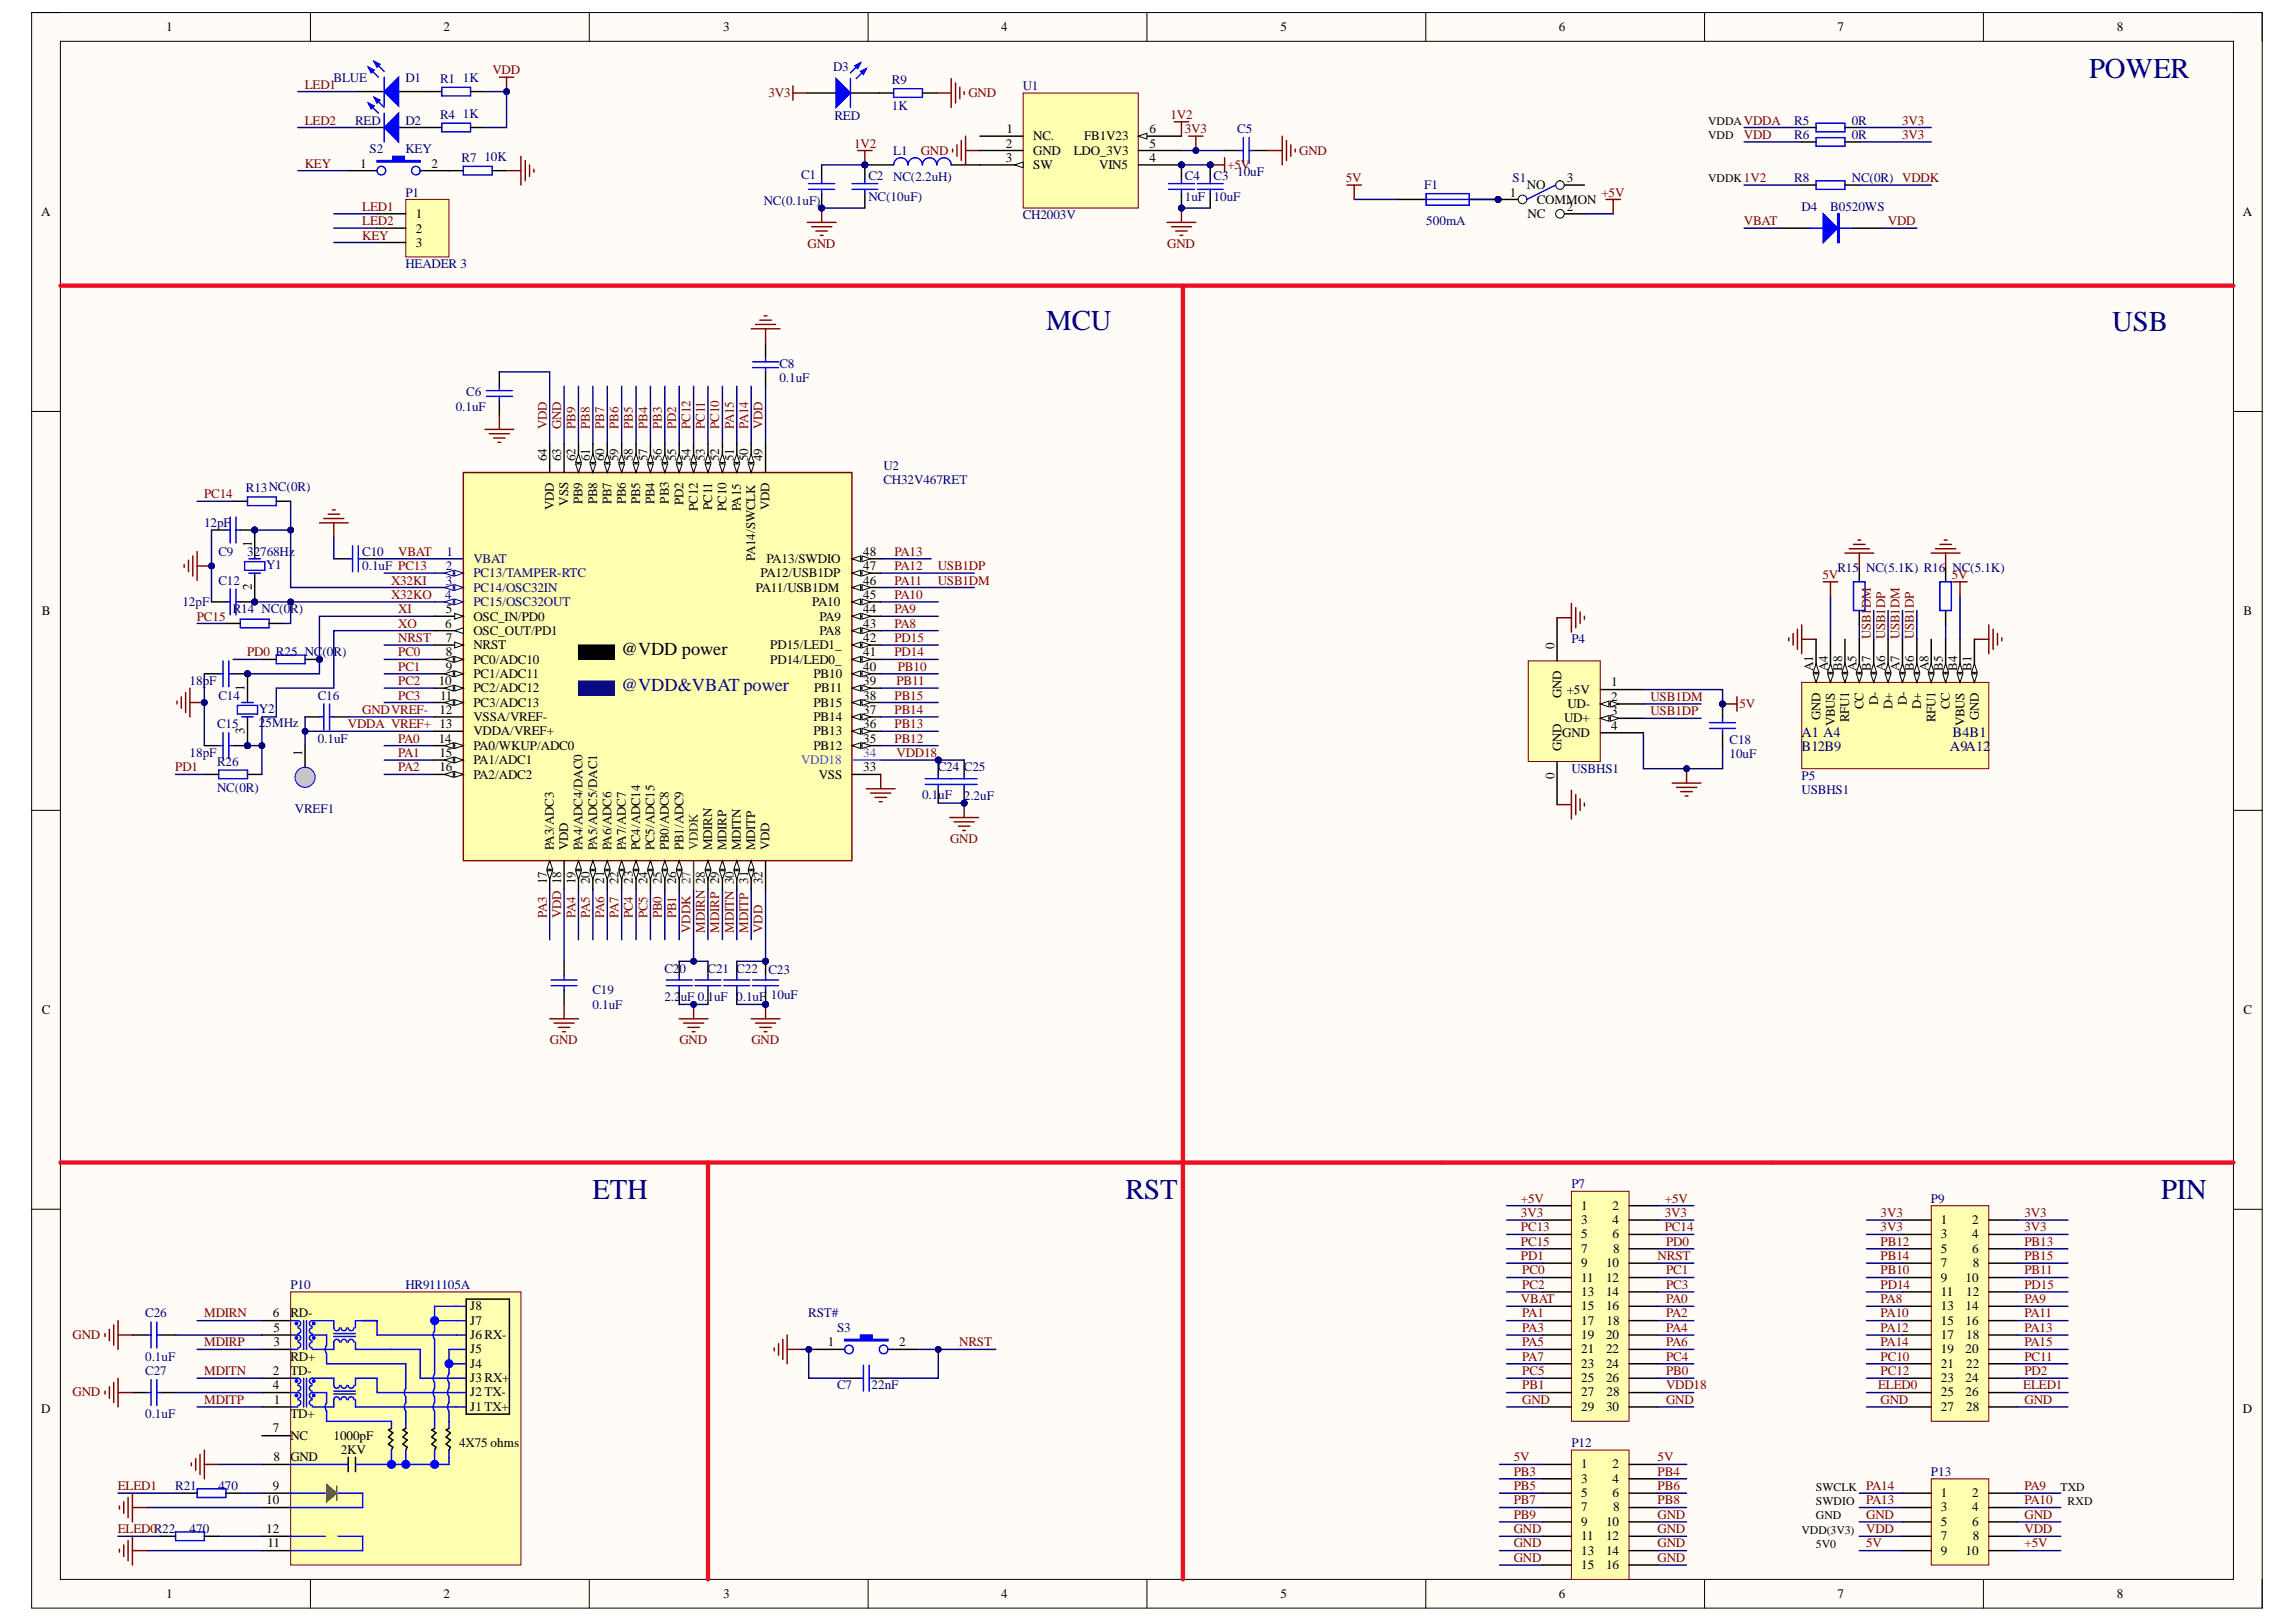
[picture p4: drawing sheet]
<svg xmlns="http://www.w3.org/2000/svg" width="297mm" height="210mm" viewBox="0 0 297 210" stroke-linecap="round" stroke-linejoin="round" font-family="sans-serif">
<defs><g id="words">
<g font-size="3.7" fill="#000080">
<text x="270.3" y="10.1">POWER</text>
<text x="135.4" y="42.7">MCU</text>
<text x="273.3" y="42.9">USB</text>
<text x="76.6" y="155.2">ETH</text>
<text x="145.6" y="155.2">RST</text>
<text x="279.6" y="155.2">PIN</text>
</g>
<text font-size="2.4" fill="#0c0087" x="80.4" y="89.4">@VDD&amp;VBAT power</text>
<text font-size="2.4" x="80.4" y="84.8">@VDD power</text>
<g font-size="1.9" fill="#000080">
<text x="233.1" y="95.3">A1 A4</text>
<text x="252.6" y="95.3">B4B1</text>
<text x="233.1" y="97.2">B12B9</text>
<text x="252.3" y="97.2">A9A12</text>
</g>
<g font-size="1.7">
<text x="21.5" y="4.1">1</text>
<text x="57.4" y="4.1">2</text>
<text x="93.6" y="4.1">3</text>
<text x="129.5" y="4.1">4</text>
<text x="165.6" y="4.1">5</text>
<text x="201.7" y="4.1">6</text>
<text x="237.7" y="4.1">7</text>
<text x="273.8" y="4.1">8</text>
<text x="130.2" y="17.2">1</text>
<text x="148.7" y="17.2">6</text>
<text x="46.6" y="21.7">1</text>
<text x="55.8" y="21.7">2</text>
<text x="130.1" y="21">3</text>
<text x="130.1" y="19.1">2</text>
<text x="133.7" y="21.9">SW</text>
<text x="133.7" y="18.2">NC.</text>
<text x="133.7" y="20">GND</text>
<text x="138.9" y="20">LDO_3V3</text>
<text x="140.3" y="18.2">FB1V23</text>
<text x="142.2" y="21.9">VIN5</text>
<text x="148.7" y="19.1">5</text>
<text x="148.7" y="21">4</text>
<text x="202.7" y="23.6">3</text>
<text x="5.3" y="28">A</text>
<text x="53.8" y="28.2">1</text>
<text x="195.3" y="25.4">1</text>
<text x="197.5" y="24.5">NO</text>
<text x="197.6" y="28.2">NC</text>
<text x="198.8" y="26.4">COMMON</text>
<text x="202.7" y="27.3">2</text>
<text x="290.2" y="28">A</text>
<text x="53.8" y="30.1">2</text>
<text x="53.8" y="31.9">3</text>
<text x="70.7" y="59.7" transform="rotate(-90 70.7 59.7)">64</text>
<text x="72.6" y="59.7" transform="rotate(-90 72.6 59.7)">63</text>
<text x="74.4" y="59.7" transform="rotate(-90 74.4 59.7)">62</text>
<text x="76.3" y="59.7" transform="rotate(-90 76.3 59.7)">61</text>
<text x="78.2" y="59.7" transform="rotate(-90 78.2 59.7)">60</text>
<text x="80" y="59.7" transform="rotate(-90 80 59.7)">59</text>
<text x="81.9" y="59.7" transform="rotate(-90 81.9 59.7)">58</text>
<text x="83.8" y="59.7" transform="rotate(-90 83.8 59.7)">57</text>
<text x="85.6" y="59.7" transform="rotate(-90 85.6 59.7)">56</text>
<text x="87.5" y="59.7" transform="rotate(-90 87.5 59.7)">55</text>
<text x="89.3" y="59.7" transform="rotate(-90 89.3 59.7)">54</text>
<text x="91.2" y="59.7" transform="rotate(-90 91.2 59.7)">53</text>
<text x="93.1" y="59.7" transform="rotate(-90 93.1 59.7)">52</text>
<text x="94.9" y="59.7" transform="rotate(-90 94.9 59.7)">51</text>
<text x="96.8" y="59.7" transform="rotate(-90 96.8 59.7)">50</text>
<text x="98.6" y="59.7" transform="rotate(-90 98.6 59.7)">49</text>
<text x="73.5" y="65.4" transform="rotate(-90 73.5 65.4)">VSS</text>
<text x="75.4" y="65.3" transform="rotate(-90 75.4 65.3)">PB9</text>
<text x="77.2" y="65.3" transform="rotate(-90 77.2 65.3)">PB8</text>
<text x="79.1" y="65.3" transform="rotate(-90 79.1 65.3)">PB7</text>
<text x="81" y="65.3" transform="rotate(-90 81 65.3)">PB6</text>
<text x="82.8" y="65.3" transform="rotate(-90 82.8 65.3)">PB5</text>
<text x="84.7" y="65.3" transform="rotate(-90 84.7 65.3)">PB4</text>
<text x="86.5" y="65.2" transform="rotate(-90 86.5 65.2)">PB3</text>
<text x="88.4" y="65.3" transform="rotate(-90 88.4 65.3)">PD2</text>
<text x="32.6" y="70.8" transform="rotate(-90 32.6 70.8)">1</text>
<text x="71.7" y="66" transform="rotate(-90 71.7 66)">VDD</text>
<text x="90.3" y="66.1" transform="rotate(-90 90.3 66.1)">PC12</text>
<text x="92.1" y="66" transform="rotate(-90 92.1 66)">PC11</text>
<text x="94" y="66.1" transform="rotate(-90 94 66.1)">PC10</text>
<text x="95.8" y="66.2" transform="rotate(-90 95.8 66.2)">PA15</text>
<text x="99.6" y="66" transform="rotate(-90 99.6 66)">VDD</text>
<text x="111.7" y="71.9">48</text>
<text x="32.6" y="76.4" transform="rotate(-90 32.6 76.4)">2</text>
<text x="97.7" y="72.6" transform="rotate(-90 97.7 72.6)">PA14/SWCLK</text>
<text x="97.8" y="76.6">PA11/USB1DM</text>
<text x="98.4" y="74.7">PA12/USB1DP</text>
<text x="99.1" y="72.9">PA13/SWDIO</text>
<text x="111.7" y="77.5">45</text>
<text x="111.7" y="75.7">46</text>
<text x="111.7" y="73.8">47</text>
<text x="5.4" y="79.6">B</text>
<text x="57.6" y="81.2">6</text>
<text x="57.7" y="79.4">5</text>
<text x="57.7" y="83.1">7</text>
<text x="61.2" y="80.3">OSC_IN/PD0</text>
<text x="61.2" y="82.2">OSC_OUT/PD1</text>
<text x="105.1" y="78.4">PA10</text>
<text x="106" y="82.2">PA8</text>
<text x="106" y="80.3">PA9</text>
<text x="111.7" y="81.2">43</text>
<text x="111.7" y="79.4">44</text>
<text x="111.7" y="83.1">42</text>
<text x="290.3" y="79.6">B</text>
<text x="31.6" y="89.4" transform="rotate(-90 31.6 89.4)">1</text>
<text x="56.8" y="88.7">10</text>
<text x="57.7" y="84.9">8</text>
<text x="57.7" y="86.8">9</text>
<text x="61.2" y="84">NRST</text>
<text x="61.2" y="85.9">PC0/ADC10</text>
<text x="61.2" y="87.7">PC1/ADC11</text>
<text x="61.2" y="89.6">PC2/ADC12</text>
<text x="99.7" y="84">PD15/LED1_</text>
<text x="99.7" y="85.9">PD14/LED0_</text>
<text x="105.2" y="87.7">PB10</text>
<text x="105.3" y="89.6">PB11</text>
<text x="111.7" y="88.7">39</text>
<text x="111.7" y="84.9">41</text>
<text x="111.7" y="86.8">40</text>
<text x="201.1" y="84" transform="rotate(-90 201.1 84)">0</text>
<text x="202.7" y="89.8">+5V</text>
<text x="208.4" y="88.8">1</text>
<text x="234.6" y="86.8" transform="rotate(-90 234.6 86.8)">A1</text>
<text x="236.5" y="86.8" transform="rotate(-90 236.5 86.8)">A4</text>
<text x="238.3" y="86.8" transform="rotate(-90 238.3 86.8)">B8</text>
<text x="240.2" y="86.8" transform="rotate(-90 240.2 86.8)">A5</text>
<text x="242" y="86.8" transform="rotate(-90 242 86.8)">B7</text>
<text x="243.9" y="86.8" transform="rotate(-90 243.9 86.8)">A6</text>
<text x="245.8" y="86.8" transform="rotate(-90 245.8 86.8)">A7</text>
<text x="247.6" y="86.8" transform="rotate(-90 247.6 86.8)">B6</text>
<text x="249.5" y="86.8" transform="rotate(-90 249.5 86.8)">A8</text>
<text x="251.3" y="86.8" transform="rotate(-90 251.3 86.8)">B5</text>
<text x="253.2" y="86.8" transform="rotate(-90 253.2 86.8)">B4</text>
<text x="255.1" y="86.8" transform="rotate(-90 255.1 86.8)">B1</text>
<text x="31.6" y="94.9" transform="rotate(-90 31.6 94.9)">3</text>
<text x="56.8" y="92.4">12</text>
<text x="56.9" y="90.5">11</text>
<text x="61.2" y="91.5">PC3/ADC13</text>
<text x="61.2" y="93.3">VSSA/VREF-</text>
<text x="61.2" y="95.2">VDDA/VREF+</text>
<text x="105.2" y="95.2">PB13</text>
<text x="105.2" y="93.3">PB14</text>
<text x="105.2" y="91.5">PB15</text>
<text x="111.7" y="94.2">36</text>
<text x="111.7" y="92.4">37</text>
<text x="111.7" y="90.5">38</text>
<text x="202" y="90.4" transform="rotate(-90 202 90.4)">GND</text>
<text x="202.1" y="95.3">GND</text>
<text x="202.4" y="93.5">UD+</text>
<text x="202.8" y="91.6">UD-</text>
<text x="208.4" y="94.4">4</text>
<text x="208.4" y="92.6">3</text>
<text x="208.4" y="90.7">2</text>
<text x="235.5" y="93.1" transform="rotate(-90 235.5 93.1)">GND</text>
<text x="237.4" y="94" transform="rotate(-90 237.4 94)">VBUS</text>
<text x="239.2" y="93.5" transform="rotate(-90 239.2 93.5)">RFU1</text>
<text x="241.1" y="91.8" transform="rotate(-90 241.1 91.8)">CC</text>
<text x="243" y="91.3" transform="rotate(-90 243 91.3)">D-</text>
<text x="244.8" y="91.7" transform="rotate(-90 244.8 91.7)">D+</text>
<text x="246.7" y="91.3" transform="rotate(-90 246.7 91.3)">D-</text>
<text x="248.5" y="91.7" transform="rotate(-90 248.5 91.7)">D+</text>
<text x="250.4" y="93.5" transform="rotate(-90 250.4 93.5)">RFU1</text>
<text x="252.3" y="91.8" transform="rotate(-90 252.3 91.8)">CC</text>
<text x="254.1" y="94" transform="rotate(-90 254.1 94)">VBUS</text>
<text x="256" y="93.1" transform="rotate(-90 256 93.1)">GND</text>
<text x="39.1" y="97.8" transform="rotate(-90 39.1 97.8)">1</text>
<text x="56.8" y="96.1">14</text>
<text x="56.8" y="98">15</text>
<text x="56.8" y="99.8">16</text>
<text x="61.2" y="97">PA0/WKUP/ADC0</text>
<text x="61.2" y="98.9">PA1/ADC1</text>
<text x="61.2" y="100.8">PA2/ADC2</text>
<text x="105.2" y="97">PB12</text>
<text x="105.9" y="100.8">VSS</text>
<text x="111.7" y="99.8">33</text>
<text x="111.7" y="96.1">35</text>
<text x="201.1" y="100.8" transform="rotate(-90 201.1 100.8)">0</text>
<text x="202" y="97.2" transform="rotate(-90 202 97.2)">GND</text>
<text x="71.7" y="110.1" transform="rotate(-90 71.7 110.1)">PA3/ADC3</text>
<text x="73.5" y="110.1" transform="rotate(-90 73.5 110.1)">VDD</text>
<text x="75.4" y="110.1" transform="rotate(-90 75.4 110.1)">PA4/ADC4/DAC0</text>
<text x="77.2" y="110.1" transform="rotate(-90 77.2 110.1)">PA5/ADC5/DAC1</text>
<text x="79.1" y="110.1" transform="rotate(-90 79.1 110.1)">PA6/ADC6</text>
<text x="81" y="110.1" transform="rotate(-90 81 110.1)">PA7/ADC7</text>
<text x="82.8" y="110.1" transform="rotate(-90 82.8 110.1)">PC4/ADC14</text>
<text x="84.7" y="110.1" transform="rotate(-90 84.7 110.1)">PC5/ADC15</text>
<text x="86.5" y="110.1" transform="rotate(-90 86.5 110.1)">PB0/ADC8</text>
<text x="88.4" y="110.1" transform="rotate(-90 88.4 110.1)">PB1/ADC9</text>
<text x="92.1" y="110.1" transform="rotate(-90 92.1 110.1)">MDIRN</text>
<text x="94" y="110.1" transform="rotate(-90 94 110.1)">MDIRP</text>
<text x="95.8" y="110.1" transform="rotate(-90 95.8 110.1)">MDITN</text>
<text x="97.7" y="110.1" transform="rotate(-90 97.7 110.1)">MDITP</text>
<text x="99.6" y="110.1" transform="rotate(-90 99.6 110.1)">VDD</text>
<text x="70.7" y="114.4" transform="rotate(-90 70.7 114.4)">17</text>
<text x="74.4" y="114.4" transform="rotate(-90 74.4 114.4)">19</text>
<text x="76.3" y="114.4" transform="rotate(-90 76.3 114.4)">20</text>
<text x="78.2" y="114.4" transform="rotate(-90 78.2 114.4)">21</text>
<text x="80" y="114.4" transform="rotate(-90 80 114.4)">22</text>
<text x="81.9" y="114.4" transform="rotate(-90 81.9 114.4)">23</text>
<text x="83.8" y="114.4" transform="rotate(-90 83.8 114.4)">24</text>
<text x="85.6" y="114.4" transform="rotate(-90 85.6 114.4)">25</text>
<text x="87.5" y="114.4" transform="rotate(-90 87.5 114.4)">26</text>
<text x="98.6" y="114.4" transform="rotate(-90 98.6 114.4)">32</text>
<text x="5.4" y="131.2">C</text>
<text x="290.3" y="131.2">C</text>
<text x="204.6" y="156.5">1</text>
<text x="204.6" y="158.4">3</text>
<text x="204.6" y="160.3">5</text>
<text x="208.6" y="156.5">2</text>
<text x="208.6" y="158.4">4</text>
<text x="208.6" y="160.3">6</text>
<text x="251.1" y="158.4">1</text>
<text x="251.1" y="160.3">3</text>
<text x="255.1" y="158.4">2</text>
<text x="255.1" y="160.3">4</text>
<text x="204.6" y="162.1">7</text>
<text x="204.6" y="164">9</text>
<text x="204.6" y="165.8">11</text>
<text x="204.6" y="167.7">13</text>
<text x="207.8" y="164">10</text>
<text x="207.8" y="165.8">12</text>
<text x="207.8" y="167.7">14</text>
<text x="208.7" y="162.1">8</text>
<text x="251.1" y="162.1">5</text>
<text x="251.1" y="164">7</text>
<text x="251.1" y="165.8">9</text>
<text x="251.1" y="167.7">11</text>
<text x="254.3" y="165.8">10</text>
<text x="254.4" y="167.7">12</text>
<text x="255.1" y="162.1">6</text>
<text x="255.2" y="164">8</text>
<text x="35.3" y="170.5">6</text>
<text x="35.4" y="172.4">5</text>
<text x="37.6" y="170.5">RD-</text>
<text x="60.8" y="169.6">J8</text>
<text x="60.8" y="171.4">J7</text>
<text x="60.8" y="173.3">J6 RX-</text>
<text x="204.6" y="169.6">15</text>
<text x="204.6" y="171.4">17</text>
<text x="204.6" y="173.3">19</text>
<text x="207.8" y="169.6">16</text>
<text x="207.8" y="173.3">20</text>
<text x="207.9" y="171.4">18</text>
<text x="251.1" y="169.6">13</text>
<text x="251.1" y="171.4">15</text>
<text x="251.1" y="173.3">17</text>
<text x="254.3" y="169.6">14</text>
<text x="254.3" y="171.4">16</text>
<text x="254.4" y="173.3">18</text>
<text x="35.3" y="177.9">2</text>
<text x="35.3" y="179.8">4</text>
<text x="35.4" y="174.2">3</text>
<text x="37.6" y="176.1">RD+</text>
<text x="37.6" y="177.9">TD-</text>
<text x="60.8" y="175.1">J5</text>
<text x="60.8" y="177">J4</text>
<text x="60.8" y="178.9">J3 RX+</text>
<text x="107.1" y="174.2">1</text>
<text x="116.3" y="174.2">2</text>
<text x="204.6" y="175.1">21</text>
<text x="204.6" y="177">23</text>
<text x="204.6" y="178.9">25</text>
<text x="207.8" y="175.1">22</text>
<text x="207.8" y="177">24</text>
<text x="207.8" y="178.9">26</text>
<text x="251.1" y="175.1">19</text>
<text x="251.1" y="177">21</text>
<text x="251.1" y="178.9">23</text>
<text x="254.3" y="175.1">20</text>
<text x="254.3" y="178.9">24</text>
<text x="254.4" y="177">22</text>
<text x="5.3" y="182.8">D</text>
<text x="35.3" y="185.4">7</text>
<text x="35.4" y="181.7">1</text>
<text x="37.6" y="183.5">TD+</text>
<text x="60.8" y="180.7">J2 TX-</text>
<text x="60.8" y="182.6">J1 TX+</text>
<text x="204.6" y="180.7">27</text>
<text x="204.6" y="182.6">29</text>
<text x="207.8" y="182.6">30</text>
<text x="207.9" y="180.7">28</text>
<text x="251.1" y="180.7">25</text>
<text x="251.1" y="182.6">27</text>
<text x="254.3" y="180.7">26</text>
<text x="254.4" y="182.6">28</text>
<text x="290.2" y="182.8">D</text>
<text x="35.4" y="189.1">8</text>
<text x="37.6" y="186.3">NC</text>
<text x="37.6" y="189.1">GND</text>
<text x="43.1" y="186.3">1000pF</text>
<text x="44.1" y="188.2">2KV</text>
<text x="59.4" y="187.2">4X75 ohms</text>
<text x="204.6" y="190">1</text>
<text x="204.6" y="191.9">3</text>
<text x="208.6" y="190">2</text>
<text x="208.6" y="191.9">4</text>
<text x="34.4" y="194.7">10</text>
<text x="35.3" y="192.8">9</text>
<text x="204.6" y="193.7">5</text>
<text x="204.6" y="195.6">7</text>
<text x="204.6" y="197.5">9</text>
<text x="207.8" y="197.5">10</text>
<text x="208.6" y="193.7">6</text>
<text x="208.7" y="195.6">8</text>
<text x="251.1" y="193.7">1</text>
<text x="251.1" y="195.6">3</text>
<text x="251.1" y="197.5">5</text>
<text x="255.1" y="193.7">2</text>
<text x="255.1" y="195.6">4</text>
<text x="255.1" y="197.5">6</text>
<text x="34.4" y="198.4">12</text>
<text x="34.6" y="200.2">11</text>
<text x="204.6" y="199.3">11</text>
<text x="204.6" y="201.2">13</text>
<text x="204.6" y="203">15</text>
<text x="207.8" y="199.3">12</text>
<text x="207.8" y="201.2">14</text>
<text x="207.8" y="203">16</text>
<text x="251.1" y="199.3">7</text>
<text x="251.1" y="201.2">9</text>
<text x="254.3" y="201.2">10</text>
<text x="255.2" y="199.3">8</text>
<text x="21.5" y="206.8">1</text>
<text x="57.4" y="206.8">2</text>
<text x="93.6" y="206.8">3</text>
<text x="129.5" y="206.8">4</text>
<text x="165.6" y="206.8">5</text>
<text x="201.7" y="206.8">6</text>
<text x="237.7" y="206.8">7</text>
<text x="273.8" y="206.8">8</text>
</g>
<g font-size="1.7" fill="#800000">
<text x="39.4" y="11.5">LED1</text>
<text x="63.7" y="9.6">VDD</text>
<text x="39.4" y="16.1">LED2</text>
<text x="99.4" y="12.6">3V3</text>
<text x="125.3" y="12.6">GND</text>
<text x="151.4" y="15.4">1V2</text>
<text x="153.3" y="17.2">3V3</text>
<text x="246.1" y="16.1">3V3</text>
<text x="39.4" y="21.7">KEY</text>
<text x="110.5" y="19.1">1V2</text>
<text x="119.1" y="20">GND</text>
<text x="158.8" y="21.9">+5V</text>
<text x="168.1" y="20">GND</text>
<text x="174.1" y="23.6">5V</text>
<text x="225.6" y="18">VDD</text>
<text x="246.1" y="18">3V3</text>
<text x="46.9" y="27.3">LED1</text>
<text x="46.9" y="29.2">LED2</text>
<text x="207.2" y="25.4">+5V</text>
<text x="225.6" y="29.2">VBAT</text>
<text x="244.2" y="29.2">VDD</text>
<text x="46.9" y="31">KEY</text>
<text x="104.5" y="32.1">GND</text>
<text x="151" y="32.1">GND</text>
<text x="70.7" y="55.5" transform="rotate(-90 70.7 55.5)">VDD</text>
<text x="72.6" y="55.5" transform="rotate(-90 72.6 55.5)">GND</text>
<text x="74.4" y="55.5" transform="rotate(-90 74.4 55.5)">PB9</text>
<text x="76.3" y="55.5" transform="rotate(-90 76.3 55.5)">PB8</text>
<text x="78.2" y="55.5" transform="rotate(-90 78.2 55.5)">PB7</text>
<text x="80" y="55.5" transform="rotate(-90 80 55.5)">PB6</text>
<text x="81.9" y="55.5" transform="rotate(-90 81.9 55.5)">PB5</text>
<text x="83.8" y="55.5" transform="rotate(-90 83.8 55.5)">PB4</text>
<text x="85.6" y="55.5" transform="rotate(-90 85.6 55.5)">PB3</text>
<text x="87.5" y="55.5" transform="rotate(-90 87.5 55.5)">PD2</text>
<text x="89.3" y="55.5" transform="rotate(-90 89.3 55.5)">PC12</text>
<text x="91.2" y="55.5" transform="rotate(-90 91.2 55.5)">PC11</text>
<text x="93.1" y="55.5" transform="rotate(-90 93.1 55.5)">PC10</text>
<text x="94.9" y="55.5" transform="rotate(-90 94.9 55.5)">PA15</text>
<text x="96.8" y="55.5" transform="rotate(-90 96.8 55.5)">PA14</text>
<text x="98.6" y="55.5" transform="rotate(-90 98.6 55.5)">VDD</text>
<text x="26.4" y="64.5">PC14</text>
<text x="51.5" y="71.9">VBAT</text>
<text x="115.7" y="71.9">PA13</text>
<text x="50.6" y="77.5">X32KO</text>
<text x="50.6" y="75.7">X32KI</text>
<text x="115.7" y="73.8">PA12</text>
<text x="115.7" y="75.7">PA11</text>
<text x="115.7" y="77.5">PA10</text>
<text x="121.3" y="73.8">USB1DP</text>
<text x="121.3" y="75.7">USB1DM</text>
<text x="235.8" y="74.9">5V</text>
<text x="252.5" y="74.9">5V</text>
<text x="25.5" y="80.3">PC15</text>
<text x="51.5" y="81.2">XO</text>
<text x="51.5" y="79.4">XI</text>
<text x="51.5" y="83.1">NRST</text>
<text x="115.7" y="83.1">PD15</text>
<text x="115.7" y="81.2">PA8</text>
<text x="115.7" y="79.4">PA9</text>
<text x="242" y="82.8" transform="rotate(-90 242 82.8)">USB1DM</text>
<text x="243.9" y="82.8" transform="rotate(-90 243.9 82.8)">USB1DP</text>
<text x="245.8" y="82.8" transform="rotate(-90 245.8 82.8)">USB1DM</text>
<text x="247.6" y="82.8" transform="rotate(-90 247.6 82.8)">USB1DP</text>
<text x="32" y="84.9">PD0 R25 NC</text>
<text x="51.5" y="84.9">PC0</text>
<text x="51.5" y="86.8">PC1</text>
<text x="51.5" y="88.7">PC2</text>
<text x="115.7" y="84.9">PD14</text>
<text x="116" y="88.7">PB11</text>
<text x="116.2" y="86.8">PB10</text>
<text x="45" y="94.2">VDDA VREF+ 13</text>
<text x="46.9" y="92.4">GNDVREF-</text>
<text x="51.5" y="90.5">PC3</text>
<text x="115.7" y="94.2">PB13</text>
<text x="115.7" y="92.4">PB14</text>
<text x="115.7" y="90.5">PB15</text>
<text x="213.5" y="90.7">USB1DM</text>
<text x="213.5" y="92.6">USB1DP</text>
<text x="225" y="91.6">5V</text>
<text x="22.7" y="99.8">PD1</text>
<text x="51.5" y="96.1">PA0</text>
<text x="51.5" y="98">PA1</text>
<text x="51.5" y="99.8">PA2</text>
<text x="115.7" y="96.1">PB12</text>
<text x="116" y="98">VDD18</text>
<text x="122.9" y="109.1">GND</text>
<text x="70.7" y="118.8" transform="rotate(-90 70.7 118.8)">PA3</text>
<text x="72.6" y="118.8" transform="rotate(-90 72.6 118.8)">VDD 18</text>
<text x="74.4" y="118.8" transform="rotate(-90 74.4 118.8)">PA4</text>
<text x="76.3" y="118.8" transform="rotate(-90 76.3 118.8)">PA5</text>
<text x="78.2" y="118.8" transform="rotate(-90 78.2 118.8)">PA6</text>
<text x="80" y="118.8" transform="rotate(-90 80 118.8)">PA7</text>
<text x="81.9" y="118.8" transform="rotate(-90 81.9 118.8)">PC4</text>
<text x="83.8" y="118.8" transform="rotate(-90 83.8 118.8)">PC5</text>
<text x="85.6" y="118.8" transform="rotate(-90 85.6 118.8)">PB0</text>
<text x="87.5" y="118.8" transform="rotate(-90 87.5 118.8)">PB1</text>
<text x="89.3" y="120.7" transform="rotate(-90 89.3 120.7)">VDDK</text>
<text x="91.2" y="120.7" transform="rotate(-90 91.2 120.7)">MDIRN 28</text>
<text x="93.1" y="120.7" transform="rotate(-90 93.1 120.7)">MDIRP 29</text>
<text x="94.9" y="120.7" transform="rotate(-90 94.9 120.7)">MDITN 30</text>
<text x="96.8" y="120.7" transform="rotate(-90 96.8 120.7)">MDITP 31</text>
<text x="98.6" y="120.7" transform="rotate(-90 98.6 120.7)">VDD</text>
<text x="71.1" y="135.2">GND</text>
<text x="87.9" y="135.2">GND</text>
<text x="97.2" y="135.2">GND</text>
<text x="196.8" y="155.6">+5V</text>
<text x="215.4" y="155.6">+5V</text>
<text x="196.8" y="159.3">PC13</text>
<text x="196.8" y="161.2">PC15</text>
<text x="196.8" y="157.5">3V3</text>
<text x="215.4" y="159.3">PC14</text>
<text x="215.4" y="157.5">3V3</text>
<text x="215.6" y="161.2">PD0</text>
<text x="243.3" y="161.2">PB12</text>
<text x="243.3" y="157.5">3V3</text>
<text x="243.3" y="159.3">3V3</text>
<text x="261.9" y="161.2">PB13</text>
<text x="261.9" y="157.5">3V3</text>
<text x="261.9" y="159.3">3V3</text>
<text x="196.8" y="163.1">PD1</text>
<text x="196.9" y="164.9">PC0</text>
<text x="196.9" y="166.8">PC2</text>
<text x="214.5" y="163.1">NRST</text>
<text x="215.6" y="164.9">PC1</text>
<text x="215.6" y="166.8">PC3</text>
<text x="243.3" y="164.9">PB10</text>
<text x="243.3" y="163.1">PB14</text>
<text x="243.3" y="166.8">PD14</text>
<text x="261.9" y="164.9">PB11</text>
<text x="261.9" y="163.1">PB15</text>
<text x="261.9" y="166.8">PD15</text>
<text x="9.4" y="173.3">GND</text>
<text x="26.4" y="170.5">MDIRN</text>
<text x="196.8" y="168.6">VBAT</text>
<text x="196.9" y="170.5">PA1</text>
<text x="196.9" y="172.4">PA3</text>
<text x="215.6" y="168.6">PA0</text>
<text x="215.6" y="170.5">PA2</text>
<text x="215.6" y="172.4">PA4</text>
<text x="243.3" y="168.6">PA8</text>
<text x="243.3" y="170.5">PA10</text>
<text x="243.3" y="172.4">PA12</text>
<text x="261.9" y="168.6">PA9</text>
<text x="261.9" y="170.5">PA11</text>
<text x="261.9" y="172.4">PA13</text>
<text x="26.4" y="174.2">MDIRP</text>
<text x="26.4" y="177.9">MDITN</text>
<text x="124.1" y="174.2">NRST</text>
<text x="196.9" y="174.2">PA5</text>
<text x="196.9" y="176.1">PA7</text>
<text x="196.9" y="177.9">PC5</text>
<text x="196.9" y="179.8">PB1</text>
<text x="215.6" y="174.2">PA6</text>
<text x="215.6" y="176.1">PC4</text>
<text x="215.6" y="177.9">PB0</text>
<text x="215.6" y="179.8">VDD18</text>
<text x="243" y="179.8">ELED0</text>
<text x="243.3" y="174.2">PA14</text>
<text x="243.3" y="176.1">PC10</text>
<text x="243.3" y="177.9">PC12</text>
<text x="261.7" y="179.8">ELED1</text>
<text x="261.9" y="174.2">PA15</text>
<text x="261.9" y="176.1">PC11</text>
<text x="261.9" y="177.9">PD2</text>
<text x="9.4" y="180.7">GND</text>
<text x="26.4" y="181.7">MDITP</text>
<text x="196.9" y="181.7">GND</text>
<text x="215.6" y="181.7">GND</text>
<text x="243.3" y="181.7">GND</text>
<text x="261.9" y="181.7">GND</text>
<text x="195.8" y="189.1">5V</text>
<text x="195.8" y="190.9">PB3</text>
<text x="214.5" y="189.1">5V</text>
<text x="214.5" y="190.9">PB4</text>
<text x="15.2" y="192.8">ELED1</text>
<text x="195.8" y="192.8">PB5</text>
<text x="195.8" y="194.7">PB7</text>
<text x="195.8" y="196.5">PB9</text>
<text x="214.5" y="192.8">PB6</text>
<text x="214.5" y="194.7">PB8</text>
<text x="214.5" y="196.5">GND</text>
<text x="241.4" y="194.7">PA13</text>
<text x="241.4" y="196.5">GND</text>
<text x="261.9" y="192.8">PA9</text>
<text x="261.9" y="194.7">PA10</text>
<text x="261.9" y="196.5">GND</text>
<text x="15.2" y="198.4">ELED0R22</text>
<text x="195.8" y="200.2">GND</text>
<text x="195.8" y="202.1">GND</text>
<text x="195.8" y="198.4">GND</text>
<text x="214.5" y="200.2">GND</text>
<text x="214.5" y="202.1">GND</text>
<text x="214.5" y="198.4">GND</text>
<text x="241.4" y="198.4">VDD</text>
<text x="241.4" y="200.2">5V</text>
<text x="261.9" y="198.4">VDD</text>
<text x="261.9" y="200.2">+5V</text>
</g>
<g font-size="1.7" fill="#000080">
<text x="43.1" y="10.6">BLUE</text>
<text x="52.5" y="10.6">D1</text>
<text x="56.9" y="10.7">R1</text>
<text x="59.9" y="10.6">1K</text>
<text x="107.8" y="9.2">D3</text>
<text x="115.4" y="10.9">R9</text>
<text x="132.3" y="11.7">U1</text>
<text x="45.9" y="16.1">RED</text>
<text x="52.5" y="16.1">D2</text>
<text x="56.9" y="15.4">R4</text>
<text x="59.9" y="15.2">1K</text>
<text x="107.9" y="15.6">RED</text>
<text x="115.4" y="14.3">1K</text>
<text x="160.1" y="17.2">C5</text>
<text x="232.1" y="16.1">R5</text>
<text x="239.6" y="16.1">0R</text>
<text x="47.8" y="19.9">S2</text>
<text x="52.5" y="19.9">KEY</text>
<text x="59.7" y="21">R7</text>
<text x="62.7" y="20.8">10K</text>
<text x="103.6" y="23.2">C1</text>
<text x="112.3" y="23.2">C2</text>
<text x="115.6" y="20">L1</text>
<text x="115.6" y="23.4">NC(2.2uH)</text>
<text x="153.3" y="23.2">C4</text>
<text x="157" y="23.2">C3</text>
<text x="160.1" y="22.8">10uF</text>
<text x="195.7" y="23.6">S1</text>
<text x="232.1" y="23.6">R8</text>
<text x="232.1" y="18">R6</text>
<text x="239.6" y="23.6">NC(0R) VDDK</text>
<text x="239.6" y="18">0R</text>
<text x="52.5" y="25.4">P1</text>
<text x="98.8" y="26.5">NC(0.1uF)</text>
<text x="112.3" y="26">NC(10uF)</text>
<text x="132.3" y="28.4">CH2003V</text>
<text x="153.3" y="26">1uF 10uF</text>
<text x="184.3" y="24.5">F1</text>
<text x="184.5" y="29.2">500mA</text>
<text x="233.1" y="27.3">D4</text>
<text x="236.8" y="27.3">B0520WS</text>
<text x="52.5" y="34.7">HEADER 3</text>
<text x="100.8" y="47.6">C8</text>
<text x="59" y="53.2">0.1uF</text>
<text x="60.3" y="51.3">C6</text>
<text x="100.8" y="49.4">0.1uF</text>
<text x="31.8" y="63.7">R13NC(0R)</text>
<text x="114.3" y="60.8">U2</text>
<text x="114.3" y="62.6">CH32V467RET</text>
<text x="26.4" y="68.2">12pF</text>
<text x="28.3" y="71.9">C9</text>
<text x="32" y="71.9">32768Hz</text>
<text x="46.9" y="71.9">C10</text>
<text x="28.3" y="75.7">C12</text>
<text x="34.4" y="73.6">Y1</text>
<text x="46.9" y="73.8">0.1uF PC13</text>
<text x="237.7" y="74">R15 NC(5.1K) R16 NC(5.1K)</text>
<text x="23.6" y="78.4">12pF</text>
<text x="30.1" y="79.4">R14 NC(0R)</text>
<text x="203.3" y="83.3">P4</text>
<text x="24.5" y="88.7">18pF</text>
<text x="41.7" y="84.9">(0R)</text>
<text x="28.1" y="94.2">C15</text>
<text x="28.3" y="90.5">C14</text>
<text x="33.5" y="92.2">Y2</text>
<text x="33.5" y="94.1">25MHz</text>
<text x="41.1" y="90.5">C16</text>
<text x="24.5" y="98">18pF</text>
<text x="28.1" y="99.1">R26</text>
<text x="41.1" y="96.1">0.1uF</text>
<text x="121.3" y="99.8">C24 C25</text>
<text x="203.3" y="100">USBHS1</text>
<text x="223.8" y="96.3">C18</text>
<text x="223.8" y="98.1">10uF</text>
<text x="233.1" y="100.9">P5</text>
<text x="28.1" y="102.4">NC(0R)</text>
<text x="38.2" y="105.2">VREF1</text>
<text x="119.3" y="103.4">0.1uF</text>
<text x="124.7" y="103.5">2.2uF</text>
<text x="233.1" y="102.8">USBHS1</text>
<text x="86" y="125.9">C20</text>
<text x="91.5" y="125.9">C21 C22</text>
<text x="76.6" y="128.7">C19</text>
<text x="76.6" y="130.5">0.1uF</text>
<text x="86" y="129.6">2.2uF 0.1uF 0.1uF 10uF</text>
<text x="99.4" y="126">C23</text>
<text x="203.3" y="153.8">P7</text>
<text x="249.8" y="155.6">P9</text>
<text x="37.6" y="166.8">P10</text>
<text x="52.5" y="166.8">HR911105A</text>
<text x="18.8" y="170.5">C26</text>
<text x="104.6" y="170.5">RST#</text>
<text x="108.3" y="172.4">S3</text>
<text x="18.8" y="177.9">C27</text>
<text x="18.8" y="176.1">0.1uF</text>
<text x="108.3" y="179.8">C7</text>
<text x="112.8" y="179.8">22nF</text>
<text x="18.8" y="183.5">0.1uF</text>
<text x="203.3" y="187.2">P12</text>
<text x="249.8" y="190.9">P13</text>
<text x="22.7" y="192.8">R21</text>
<text x="28.3" y="192.8">470</text>
<text x="24.5" y="198.4">470</text>
</g>
<g font-size="1.7" fill="#0c0087">
<text x="57.8" y="71.9">1</text>
<text x="57.6" y="77.5">4</text>
<text x="57.7" y="73.8">2</text>
<text x="57.7" y="75.7">3</text>
<text x="61.2" y="72.9">VBAT</text>
<text x="61.2" y="74.7">PC13/TAMPER-RTC</text>
<text x="61.2" y="76.6">PC14/OSC32IN</text>
<text x="61.2" y="78.4">PC15/OSC32OUT</text>
</g>
<g font-size="1.7" fill="#009cca">
<text x="103.6" y="98.9">VDD18</text>
<text x="111.7" y="98">34</text>
</g>
<g font-size="1.7" fill="#008000">
<text x="90.3" y="110.1" transform="rotate(-90 90.3 110.1)">VDDK</text>
<text x="89.3" y="114.4" transform="rotate(-90 89.3 114.4)">27</text>
</g>
<g font-size="1.5">
<text x="221" y="16.1">VDDAVDDA</text>
<text x="221" y="23.6">VDDK1V2</text>
<text x="221" y="18">VDD</text>
<text x="234.9" y="192.9">SWCLK PA14</text>
<text x="234.9" y="194.8">SWDIO</text>
<text x="234.9" y="196.6">GND</text>
<text x="266.6" y="192.9">TXD</text>
<text x="267.5" y="194.8">RXD</text>
<text x="233.1" y="198.5">VDD(3V3)</text>
<text x="234.9" y="200.3">5V0</text>
</g>
</g></defs>
<path d="M4.1 1.6h288.6v206.5h-288.6z" fill-rule="evenodd" fill="#fffcf8"/>
<path d="M4.1 1.6h288.6v206.5h-288.6z" fill="none" stroke="#000" stroke-width=".13"/>
<path d="M7.8 5.3h281.1v199.1h-281.1z" fill-rule="evenodd" fill="#fffcf8"/>
<g fill="none" stroke="#000" stroke-width=".13">
<path d="M4.1 1.6h3.7M7.8 5.3h281.1v199.1h-281.1zM40.2 1.6v3.7M76.2 1.6v3.7M112.3 1.6v3.7M148.4 1.6v3.7M184.5 1.6v3.7M220.5 1.6v3.7M256.6 1.6v3.7M288.9 1.6h3.8v3.7M4.1 53.2h3.7M288.9 53.3h3.8"/>
<path d="M4.1 104.9h3.7M288.9 104.9h3.8M4.1 156.5h3.7M288.9 156.5h3.8M40.2 204.4v3.7M76.2 204.4v3.7M112.3 204.4v3.7M148.4 204.4v3.7M184.5 204.4v3.7M220.5 204.4v3.7M256.6 204.4v3.7M292.7 204.4v3.7"/>
</g>
<path d="M64.6 48.1h6.5v9.3M73 50v7.4" fill="none" stroke="#000080" stroke-width=".18"/>
<path d="M64.6 48.1v1.9M64.6 51.9v1.8M99 44.4v1.9M99 48.1v1.9M91.6 124.4v1.9M91.6 128.1v1.9" fill="none" stroke="#000" stroke-width=".18"/>
<path d="M62.9 50.5h3.4M62.9 51.3h3.4M64.6 50v.5M64.6 51.3v.6M97.4 46.8h3.3M97.4 47.6h3.3M99 46.3v.5M99 47.6v.5M89.9 126.8h3.4M89.9 127.6h3.4M91.6 126.3v.5M91.6 127.6v.5" fill="none" stroke="#00f" stroke-width=".18"/>
<g fill="none" stroke="#800000" stroke-width=".18">
<path d="M62.7 55.6h3.8M63.3 56.1h2.6M63.9 56.7h1.4M64.4 57.2h.4M64.6 53.7v1.9M97.2 42.5h3.7M97.7 42h2.6M98.3 41.4h1.5M98.9 40.9h.3M99 42.5v1.9M87.9 131.8h3.7M88.4 132.4h2.6"/>
<path d="M89 133h1.5M89.5 133.5h.4M89.7 130v1.8"/>
</g>
<circle cx="89.7" cy="130" r=".37" fill="#000080"/>
<circle cx="89.7" cy="130" r=".37" fill="none" stroke="#000080" stroke-width=".13"/>
<path d="M43.2 72.3h1.8M46.9 72.3h1.9M73 124.4v1.9M73 128.1v1.9" fill="none" stroke="#000" stroke-width=".18"/>
<path d="M45 72.3h.6M45.6 70.6v3.4M46.4 72.3h.5M46.4 70.6v3.4M71.3 126.8h3.4M71.3 127.6h3.4M73 126.3v.5M73 127.6v.5" fill="none" stroke="#00f" stroke-width=".18"/>
<path d="M41.3 67.7h3.7M41.9 67.1h2.6M42.4 66.5h1.5M43 66h.4M43.2 67.7v1.8M71.1 131.8h3.7M71.7 132.4h2.6M72.2 133h1.5M72.8 133.5h.4M73 130v1.8" fill="none" stroke="#800000" stroke-width=".18"/>
<path d="M97.2 50v7.4M48.8 72.3h7.4M49.7 83.5h6.5" fill="none" stroke="#000080" stroke-width=".18"/>
<circle cx="32.9" cy="68.6" r=".37" fill="#000080"/>
<circle cx="32.9" cy="68.6" r=".37" fill="none" stroke="#000080" stroke-width=".13"/>
<circle cx="32.9" cy="77.9" r=".37" fill="#000080"/>
<circle cx="32.9" cy="77.9" r=".37" fill="none" stroke="#000080" stroke-width=".13"/>
<path d="M33 68.6v3.7" fill="none" stroke="#000" stroke-width=".18"/>
<circle cx="32.9" cy="68.6" r=".37" fill="#000080"/>
<circle cx="32.9" cy="68.6" r=".37" fill="none" stroke="#000080" stroke-width=".13"/>
<path d="M33 74.2v3.7" fill="none" stroke="#000" stroke-width=".18"/>
<circle cx="32.9" cy="77.9" r=".37" fill="#000080"/>
<circle cx="32.9" cy="77.9" r=".37" fill="none" stroke="#000080" stroke-width=".13"/>
<path d="M31.6 72.7h2.7v1.1h-2.7zM32.2 74.2h1.5M32.2 72.3h1.5" fill="none" stroke="#00f" stroke-width=".18"/>
<circle cx="32" cy="87.2" r=".37" fill="#000080"/>
<circle cx="32" cy="87.2" r=".37" fill="none" stroke="#000080" stroke-width=".13"/>
<circle cx="32" cy="96.5" r=".37" fill="#000080"/>
<circle cx="32" cy="96.5" r=".37" fill="none" stroke="#000080" stroke-width=".13"/>
<path d="M32 87.2v3.7" fill="none" stroke="#000" stroke-width=".18"/>
<circle cx="32" cy="87.2" r=".37" fill="#000080"/>
<circle cx="32" cy="87.2" r=".37" fill="none" stroke="#000080" stroke-width=".13"/>
<path d="M32 92.8v3.7" fill="none" stroke="#000" stroke-width=".18"/>
<circle cx="32" cy="96.5" r=".37" fill="#000080"/>
<circle cx="32" cy="96.5" r=".37" fill="none" stroke="#000080" stroke-width=".13"/>
<path d="M30.7 91.3h2.6v1.1h-2.6zM31.3 92.8h1.5M31.3 90.9h1.5" fill="none" stroke="#00f" stroke-width=".18"/>
<path d="M23.8 73.1v.3M24.4 72.5v1.5M24.9 71.9v2.6M25.5 71.4v3.7M25.5 73.2h1.9" fill="none" stroke="#800000" stroke-width=".18"/>
<circle cx="27.4" cy="73.2" r=".37" fill="#000080"/>
<circle cx="27.4" cy="73.2" r=".37" fill="none" stroke="#000080" stroke-width=".13"/>
<circle cx="32" cy="96.5" r=".37" fill="#000080"/>
<circle cx="32" cy="96.5" r=".37" fill="none" stroke="#000080" stroke-width=".13"/>
<path d="M26.4 96.5h1.9M30.2 96.5h1.8" fill="none" stroke="#000" stroke-width=".18"/>
<circle cx="32" cy="96.5" r=".37" fill="#000080"/>
<circle cx="32" cy="96.5" r=".37" fill="none" stroke="#000080" stroke-width=".13"/>
<path d="M28.3 96.5h.6M28.9 94.8v3.4M29.6 96.5h.6M29.6 94.8v3.4" fill="none" stroke="#00f" stroke-width=".18"/>
<circle cx="32" cy="87.2" r=".37" fill="#000080"/>
<circle cx="32" cy="87.2" r=".37" fill="none" stroke="#000080" stroke-width=".13"/>
<path d="M26.4 87.2h1.9M30.2 87.2h1.8" fill="none" stroke="#000" stroke-width=".18"/>
<circle cx="32" cy="87.2" r=".37" fill="#000080"/>
<circle cx="32" cy="87.2" r=".37" fill="none" stroke="#000080" stroke-width=".13"/>
<path d="M28.3 87.2h.6M28.9 85.5v3.4M29.6 87.2h.6M29.6 85.5v3.4" fill="none" stroke="#00f" stroke-width=".18"/>
<circle cx="32.9" cy="77.9" r=".37" fill="#000080"/>
<circle cx="32.9" cy="77.9" r=".37" fill="none" stroke="#000080" stroke-width=".13"/>
<path d="M27.4 77.9h1.8M31.1 77.9h1.9" fill="none" stroke="#000" stroke-width=".18"/>
<circle cx="32.9" cy="77.9" r=".37" fill="#000080"/>
<circle cx="32.9" cy="77.9" r=".37" fill="none" stroke="#000080" stroke-width=".13"/>
<path d="M29.2 77.9h.6M29.8 76.2v3.4M30.5 77.9h.6M30.5 76.2v3.4" fill="none" stroke="#00f" stroke-width=".18"/>
<circle cx="32.9" cy="68.6" r=".37" fill="#000080"/>
<circle cx="32.9" cy="68.6" r=".37" fill="none" stroke="#000080" stroke-width=".13"/>
<path d="M27.4 68.6h1.8M31.1 68.6h1.9" fill="none" stroke="#000" stroke-width=".18"/>
<circle cx="32.9" cy="68.6" r=".37" fill="#000080"/>
<circle cx="32.9" cy="68.6" r=".37" fill="none" stroke="#000080" stroke-width=".13"/>
<path d="M29.2 68.6h.6M29.8 66.9v3.4M30.5 68.6h.6M30.5 66.9v3.4" fill="none" stroke="#00f" stroke-width=".18"/>
<path d="M27.4 68.6v9.3" fill="none" stroke="#000080" stroke-width=".18"/>
<circle cx="27.4" cy="73.2" r=".37" fill="#000080"/>
<circle cx="27.4" cy="73.2" r=".37" fill="none" stroke="#000080" stroke-width=".13"/>
<g fill="none" stroke="#000080" stroke-width=".18">
<path d="M74.8 50v7.4M76.7 50v7.4M82.3 50v7.4M84.1 50v7.4M86 50v7.4M87.9 50v7.4M89.7 50v7.4M91.6 50v7.4M93.5 50v7.4M95.3 50v7.4M49.7 74.2h6.5M49.7 85.3h6.5"/>
<path d="M49.7 87.2h6.5M49.7 89.1h6.5M49.7 90.9h6.5M49.7 96.5h6.5M49.7 98.4h6.5M49.7 100.2h6.5"/>
</g>
<path d="M233.1 16.5h1.8M238.7 16.5h1.8" fill="none" stroke="#000" stroke-width=".19"/>
<path d="M234.9 16h3.8v1.1h-3.8z" fill="none" stroke="#00f" stroke-width=".19"/>
<path d="M240.5 193.2h5.6M240.5 195.1h5.6M240.5 197h5.6M240.5 198.8h5.6M261 193.2h5.6M261 195.1h5.6M261 197h5.6M261 198.8h5.6" fill="none" stroke="#000080" stroke-width=".19"/>
<path d="M249.8 191.4h7.5v11.1h-7.5z" fill-rule="evenodd" fill="#ffffb0"/>
<path d="M249.8 191.4h7.5v11.1h-7.5z" fill="none" stroke="#800000" stroke-width=".13"/>
<path d="M246.1 193.2h3.7M246.1 195.1h3.7M246.1 197h3.7M246.1 198.8h3.7M257.3 193.2h3.7M257.3 195.1h3.7M257.3 197h3.7M257.3 198.8h3.7M246.1 200.7h3.7M257.3 200.7h3.7" fill="none" stroke="#000" stroke-width=".19"/>
<path d="M240.5 200.7h5.6M261 200.7h5.6" fill="none" stroke="#000080" stroke-width=".19"/>
<path d="M197.7 85.5h9.3v13h-9.3z" fill-rule="evenodd" fill="#ffffb0"/>
<path d="M197.7 85.5h9.3v13h-9.3z" fill="none" stroke="#800000" stroke-width=".13"/>
<path d="M201.4 98.5v5.6M207 89.2h5.6M207 94.8h5.6M207 93h5.6" fill="none" stroke="#000" stroke-width=".19"/>
<path d="M207 93l1.1-.4v.7z" fill="#f8fcff"/>
<path d="M207 93l1.1-.4v.7z" fill="none" stroke="#000" stroke-width=".13"/>
<path d="M208.3 92.6l1.1 .4-1.1 .3z" fill="#f8fcff"/>
<path d="M208.3 92.6l1.1 .4-1.1 .3z" fill="none" stroke="#000" stroke-width=".13"/>
<path d="M207 91.1h5.6" fill="none" stroke="#000" stroke-width=".19"/>
<path d="M207 91.1l1.1-.4v.8z" fill="#f8fcff"/>
<path d="M207 91.1l1.1-.4v.8z" fill="none" stroke="#000" stroke-width=".13"/>
<path d="M208.3 90.7l1.1 .4-1.1 .4z" fill="#f8fcff"/>
<path d="M208.3 90.7l1.1 .4-1.1 .4z" fill="none" stroke="#000" stroke-width=".13"/>
<path d="M201.4 79.9v5.6" fill="none" stroke="#000" stroke-width=".19"/>
<path d="M212.6 91.1h7.5M212.6 93h7.5" fill="none" stroke="#000080" stroke-width=".19"/>
<circle cx="222.9" cy="91.1" r=".37" fill="#000080"/>
<circle cx="222.9" cy="91.1" r=".37" fill="none" stroke="#000080" stroke-width=".13"/>
<path d="M222.9 91.1v1.9" fill="none" stroke="#000" stroke-width=".19"/>
<circle cx="222.9" cy="91.1" r=".37" fill="#000080"/>
<circle cx="222.9" cy="91.1" r=".37" fill="none" stroke="#000080" stroke-width=".13"/>
<path d="M222.9 94.8v1.9" fill="none" stroke="#000" stroke-width=".19"/>
<path d="M221.2 94.3h3.3M221.2 93.5h3.3M222.9 93v.5M222.9 94.3v.5" fill="none" stroke="#00f" stroke-width=".19"/>
<path d="M218.2 99.5v1.8M216.3 101.3h3.8M216.9 101.9h2.6M217.4 102.4h1.5M218 103h.4" fill="none" stroke="#800000" stroke-width=".19"/>
<circle cx="218.2" cy="99.5" r=".37" fill="#000080"/>
<circle cx="218.2" cy="99.5" r=".37" fill="none" stroke="#000080" stroke-width=".13"/>
<path d="M212.6 94.8v4.7h10.3v-2.8" fill="none" stroke="#000080" stroke-width=".19"/>
<circle cx="218.2" cy="99.5" r=".37" fill="#000080"/>
<circle cx="218.2" cy="99.5" r=".37" fill="none" stroke="#000080" stroke-width=".13"/>
<path d="M201.4 79.9h1.9M203.3 78.1v3.7M203.9 78.6v2.6M204.4 79.2v1.5M205 79.8v.3M222.9 91.1h1.8M224.7 90.2v1.8M201.4 104.1h1.9M203.3 102.3v3.7M203.9 102.8v2.6M204.4 103.4v1.5M205 103.9v.4" fill="none" stroke="#800000" stroke-width=".19"/>
<circle cx="222.9" cy="91.1" r=".37" fill="#000080"/>
<circle cx="222.9" cy="91.1" r=".37" fill="none" stroke="#000080" stroke-width=".13"/>
<path d="M100.2 174.4v.4M100.7 173.9v1.5M101.3 173.3v2.6M101.8 172.8v3.7M101.8 174.6h1.9" fill="none" stroke="#800000" stroke-width=".19"/>
<path d="M109.3 178.4h1.9M113 178.4h1.9" fill="none" stroke="#000" stroke-width=".19"/>
<path d="M111.2 178.4h.5M111.7 176.7v3.3M112.5 178.4h.5M112.5 176.7v3.3" fill="none" stroke="#00f" stroke-width=".19"/>
<path d="M104.6 174.6v3.8h4.7" fill="none" stroke="#000080" stroke-width=".19"/>
<circle cx="104.6" cy="174.6" r=".37" fill="#000080"/>
<circle cx="104.6" cy="174.6" r=".37" fill="none" stroke="#000080" stroke-width=".13"/>
<path d="M121.4 174.6v3.8h-6.5" fill="none" stroke="#000080" stroke-width=".19"/>
<circle cx="121.4" cy="174.6" r=".37" fill="#000080"/>
<circle cx="121.4" cy="174.6" r=".37" fill="none" stroke="#000080" stroke-width=".13"/>
<path d="M103.7 174.6h1.9" fill="none" stroke="#000080" stroke-width=".19"/>
<circle cx="104.6" cy="174.6" r=".37" fill="#000080"/>
<circle cx="104.6" cy="174.6" r=".37" fill="none" stroke="#000080" stroke-width=".13"/>
<path d="M118.6 174.6h10.2" fill="none" stroke="#000080" stroke-width=".19"/>
<circle cx="121.4" cy="174.6" r=".37" fill="#000080"/>
<circle cx="121.4" cy="174.6" r=".37" fill="none" stroke="#000080" stroke-width=".13"/>
<path d="M105.6 174.6h3.7M114.9 174.6h3.7" fill="none" stroke="#000" stroke-width=".19"/>
<path d="M109.3 173.3h2v-.5h1.5v.5h2.1v.2h-5.6z" fill-rule="evenodd" fill="#00f"/>
<g fill="none" stroke="#00f" stroke-width=".19">
<path d="M234 29.5h5.6M237.7 27.7h.2v3.7h-.2zM237.8 27.7v3.7M109.3 173.3h2v-.5h1.5v.5h2.1v.2h-5.6z"/>
<circle cx="109.8" cy="174.6" r=".56"/>
<circle cx="114.3" cy="174.6" r=".56"/>
</g>
<path d="M230.3 29.5h3.7M239.6 29.5h3.7" fill="none" stroke="#000" stroke-width=".19"/>
<path d="M235.9 27.7l1.8 1.8-1.8 1.9z" fill="#00f"/>
<path d="M235.9 27.7l1.8 1.8-1.8 1.9z" fill="none" stroke="#00f" stroke-width=".19"/>
<path d="M225.6 29.5h4.7M243.3 29.5h4.7" fill="none" stroke="#000080" stroke-width=".19"/>
<path d="M46 11.9h3.7M51.6 11.9h3.7" fill="none" stroke="#000" stroke-width=".18"/>
<path d="M49.7 11.9l1.9-1.9v3.7z" fill="#00f"/>
<path d="M47.7 8.7l1.3 1.3M48.4 7.9l1.3 1.3M49.7 11.9l1.9-1.9v3.7z" fill="none" stroke="#00f" stroke-width=".18"/>
<path d="M47.7 8.7l.7 .4-.4 .3z" fill="#00f"/>
<path d="M47.7 8.7l.7 .4-.4 .3z" fill="none" stroke="#00f" stroke-width=".18"/>
<path d="M48.4 7.9l.7 .4-.3 .4z" fill="#00f"/>
<path d="M48.4 7.9l.7 .4-.3 .4zM49.7 10v3.7M57.2 11.3h3.7v1.1h-3.7z" fill="none" stroke="#00f" stroke-width=".18"/>
<path d="M46 16.5h3.7M51.6 16.5h3.7M55.3 11.9h1.9M60.9 11.9h1.8" fill="none" stroke="#000" stroke-width=".18"/>
<path d="M38.5 11.9h7.5" fill="none" stroke="#000080" stroke-width=".18"/>
<path d="M49.7 16.5l1.9-1.9v3.8z" fill="#00f"/>
<path d="M47.7 13.3l1.3 1.3M48.4 12.6l1.3 1.3M49.7 16.5l1.9-1.9v3.8z" fill="none" stroke="#00f" stroke-width=".18"/>
<path d="M47.7 13.3l.7 .4-.4 .4z" fill="#00f"/>
<path d="M47.7 13.3l.7 .4-.4 .4z" fill="none" stroke="#00f" stroke-width=".18"/>
<path d="M48.4 12.6l.7 .4-.3 .3z" fill="#00f"/>
<path d="M48.4 12.6l.7 .4-.3 .3zM49.7 14.6v3.8M59.9 21.5h3.8v1.1h-3.8z" fill="none" stroke="#00f" stroke-width=".18"/>
<path d="M45 22.1h3.8M54.4 22.1h5.5M63.7 22.1h1.8" fill="none" stroke="#000" stroke-width=".18"/>
<path d="M38.5 16.5h7.5M38.5 22.1h6.5" fill="none" stroke="#000080" stroke-width=".18"/>
<path d="M65.5 22.1h1.9M67.4 20.2v3.7M68 20.8v2.6M68.5 21.3v1.5M69.1 21.9v.4" fill="none" stroke="#800000" stroke-width=".18"/>
<path d="M48.8 20.8h2v-.6h1.5v.6h2.1v.2h-5.6z" fill-rule="evenodd" fill="#00f"/>
<g fill="none" stroke="#00f" stroke-width=".18">
<path d="M57.2 15.9h3.7v1.2h-3.7zM48.8 20.8h2v-.6h1.5v.6h2.1v.2h-5.6z"/>
<circle cx="49.3" cy="22.1" r=".56"/>
<circle cx="53.8" cy="22.1" r=".56"/>
</g>
<path d="M55.3 16.5h1.9M60.9 16.5h1.8" fill="none" stroke="#000" stroke-width=".18"/>
<path d="M62.7 11.9h2.8v4.6h-2.8" fill="none" stroke="#000080" stroke-width=".18"/>
<circle cx="65.5" cy="11.9" r=".37" fill="#000080"/>
<circle cx="65.5" cy="11.9" r=".37" fill="none" stroke="#000080" stroke-width=".13"/>
<path d="M64.6 10h1.9M65.5 10v1.9" fill="none" stroke="#800000" stroke-width=".18"/>
<circle cx="65.5" cy="11.9" r=".37" fill="#000080"/>
<circle cx="65.5" cy="11.9" r=".37" fill="none" stroke="#000080" stroke-width=".13"/>
<path d="M33 68.6h4.6v7.4h18.6M43.2 69.5v2.8" fill="none" stroke="#000080" stroke-width=".18"/>
<circle cx="37.6" cy="68.6" r=".37" fill="#000080"/>
<circle cx="37.6" cy="68.6" r=".37" fill="none" stroke="#000080" stroke-width=".13"/>
<circle cx="32.9" cy="68.6" r=".37" fill="#000080"/>
<circle cx="32.9" cy="68.6" r=".37" fill="none" stroke="#000080" stroke-width=".13"/>
<path d="M32 64.3h3.7v1.1h-3.7z" fill="none" stroke="#00f" stroke-width=".18"/>
<path d="M30.2 64.9h1.8M35.7 64.9h1.9" fill="none" stroke="#000" stroke-width=".18"/>
<path d="M25.5 64.9h4.7M37.6 64.9v3.7" fill="none" stroke="#000080" stroke-width=".18"/>
<circle cx="37.6" cy="68.6" r=".37" fill="#000080"/>
<circle cx="37.6" cy="68.6" r=".37" fill="none" stroke="#000080" stroke-width=".13"/>
<path d="M31.1 80.1h3.7v1.1h-3.7z" fill="none" stroke="#00f" stroke-width=".18"/>
<path d="M29.2 80.7h1.9M34.8 80.7h1.9" fill="none" stroke="#000" stroke-width=".18"/>
<path d="M37.6 77.9v2.8h-.9M25.5 80.7h3.7" fill="none" stroke="#000080" stroke-width=".18"/>
<circle cx="37.6" cy="77.9" r=".37" fill="#000080"/>
<circle cx="37.6" cy="77.9" r=".37" fill="none" stroke="#000080" stroke-width=".13"/>
<g fill="none" stroke="#000080" stroke-width=".19">
<path d="M212.6 89.2h10.3v1.9M194.9 157.9h4.7M194.9 159.7h4.7M194.9 156h4.7M214.5 157.9h4.6M214.5 159.7h4.6M214.5 156h4.6M241.5 157.9h4.6M241.5 159.7h4.6M194.9 161.6h4.7M194.9 163.5h4.7M194.9 165.3h4.7"/>
<path d="M194.9 167.2h4.7M194.9 169h4.7M194.9 170.9h4.7M194.9 172.8h4.7M194.9 174.6h4.7M194.9 176.5h4.7M194.9 178.4h4.7M214.5 161.6h4.6M214.5 163.5h4.6M214.5 165.3h4.6M214.5 167.2h4.6M214.5 169h4.6"/>
<path d="M214.5 170.9h4.6M214.5 172.8h4.6M214.5 174.6h4.6M214.5 176.5h4.6M214.5 178.4h4.6M241.5 161.6h4.6M241.5 163.5h4.6M241.5 165.3h4.6M241.5 167.2h4.6M241.5 169h4.6M241.5 170.9h4.6M241.5 172.8h4.6"/>
<path d="M241.5 174.6h4.6M241.5 176.5h4.6M194.9 180.2h4.7M214.5 180.2h4.6M241.5 182.1h4.6M241.5 180.2h4.6"/>
</g>
<circle cx="222.9" cy="91.1" r=".37" fill="#000080"/>
<circle cx="222.9" cy="91.1" r=".37" fill="none" stroke="#000080" stroke-width=".13"/>
<path d="M78.6 50v7.4M80.4 50v7.4" fill="none" stroke="#000080" stroke-width=".18"/>
<path d="M231.4 82.6v.3M232 82v1.5M232.5 81.4v2.6M233.1 80.9v3.7M233.1 82.7h1.8M255.4 82.7h1.9M257.3 80.9v3.7M257.9 81.4v2.6M258.4 82v1.5M259 82.6v.3" fill="none" stroke="#800000" stroke-width=".19"/>
<path d="M236.8 77.2v5.5M242.4 79v3.7M244.3 79v3.7M246.1 79v3.7M248 79v3.7M253.6 77.2v5.5M240.5 80.9v1.8M251.7 80.9v1.8" fill="none" stroke="#000080" stroke-width=".19"/>
<path d="M233.1 88.3h24.2v11.2h-24.2z" fill-rule="evenodd" fill="#ffffb0"/>
<path d="M233.1 88.3h24.2v11.2h-24.2z" fill="none" stroke="#800000" stroke-width=".13"/>
<path d="M255.4 82.7v5.6" fill="none" stroke="#000" stroke-width=".19"/>
<path d="M255.1 87.2h.7l-.4 1.1z" fill="#f8fcff"/>
<path d="M255.1 87.2h.7l-.4 1.1z" fill="none" stroke="#000" stroke-width=".13"/>
<path d="M255.4 85.9l.4 1.1h-.7z" fill="#f8fcff"/>
<path d="M255.4 85.9l.4 1.1h-.7z" fill="none" stroke="#000" stroke-width=".13"/>
<path d="M253.6 82.7v5.6" fill="none" stroke="#000" stroke-width=".19"/>
<path d="M253.2 87.2h.7l-.3 1.1z" fill="#f8fcff"/>
<path d="M253.2 87.2h.7l-.3 1.1z" fill="none" stroke="#000" stroke-width=".13"/>
<path d="M253.6 85.9l.3 1.1h-.7z" fill="#f8fcff"/>
<path d="M253.6 85.9l.3 1.1h-.7z" fill="none" stroke="#000" stroke-width=".13"/>
<path d="M251.7 82.7v5.6" fill="none" stroke="#000" stroke-width=".19"/>
<path d="M251.3 87.2h.8l-.4 1.1z" fill="#f8fcff"/>
<path d="M251.3 87.2h.8l-.4 1.1z" fill="none" stroke="#000" stroke-width=".13"/>
<path d="M251.7 85.9l.4 1.1h-.8z" fill="#f8fcff"/>
<path d="M251.7 85.9l.4 1.1h-.8z" fill="none" stroke="#000" stroke-width=".13"/>
<path d="M248 82.7v5.6" fill="none" stroke="#000" stroke-width=".19"/>
<path d="M247.6 87.2h.8l-.4 1.1z" fill="#f8fcff"/>
<path d="M247.6 87.2h.8l-.4 1.1z" fill="none" stroke="#000" stroke-width=".13"/>
<path d="M248 85.9l.4 1.1h-.8z" fill="#f8fcff"/>
<path d="M248 85.9l.4 1.1h-.8z" fill="none" stroke="#000" stroke-width=".13"/>
<path d="M242.4 82.7v5.6" fill="none" stroke="#000" stroke-width=".19"/>
<path d="M242 87.2h.8l-.4 1.1z" fill="#f8fcff"/>
<path d="M242 87.2h.8l-.4 1.1z" fill="none" stroke="#000" stroke-width=".13"/>
<path d="M242.4 85.9l.4 1.1h-.8z" fill="#f8fcff"/>
<path d="M242.4 85.9l.4 1.1h-.8z" fill="none" stroke="#000" stroke-width=".13"/>
<path d="M238.7 82.7v5.6" fill="none" stroke="#000" stroke-width=".19"/>
<path d="M238.3 87.2h.8l-.4 1.1z" fill="#f8fcff"/>
<path d="M238.3 87.2h.8l-.4 1.1z" fill="none" stroke="#000" stroke-width=".13"/>
<path d="M238.7 85.9l.4 1.1h-.8z" fill="#f8fcff"/>
<path d="M238.7 85.9l.4 1.1h-.8z" fill="none" stroke="#000" stroke-width=".13"/>
<path d="M234.9 82.7v5.6" fill="none" stroke="#000" stroke-width=".19"/>
<path d="M234.6 87.2h.7l-.4 1.1z" fill="#f8fcff"/>
<path d="M234.6 87.2h.7l-.4 1.1z" fill="none" stroke="#000" stroke-width=".13"/>
<path d="M234.9 85.9l.4 1.1h-.7z" fill="#f8fcff"/>
<path d="M234.9 85.9l.4 1.1h-.7z" fill="none" stroke="#000" stroke-width=".13"/>
<path d="M236.8 82.7v5.6" fill="none" stroke="#000" stroke-width=".19"/>
<path d="M236.4 87.2h.8l-.4 1.1z" fill="#f8fcff"/>
<path d="M236.4 87.2h.8l-.4 1.1z" fill="none" stroke="#000" stroke-width=".13"/>
<path d="M236.8 85.9l.4 1.1h-.8z" fill="#f8fcff"/>
<path d="M236.8 85.9l.4 1.1h-.8z" fill="none" stroke="#000" stroke-width=".13"/>
<path d="M240.5 82.7v5.6" fill="none" stroke="#000" stroke-width=".19"/>
<path d="M240.2 87.2h.7l-.4 1.1z" fill="#f8fcff"/>
<path d="M240.2 87.2h.7l-.4 1.1z" fill="none" stroke="#000" stroke-width=".13"/>
<path d="M240.5 85.9l.4 1.1h-.7z" fill="#f8fcff"/>
<path d="M240.5 85.9l.4 1.1h-.7z" fill="none" stroke="#000" stroke-width=".13"/>
<path d="M244.3 82.7v5.6" fill="none" stroke="#000" stroke-width=".19"/>
<path d="M243.9 87.2h.7l-.3 1.1z" fill="#f8fcff"/>
<path d="M243.9 87.2h.7l-.3 1.1z" fill="none" stroke="#000" stroke-width=".13"/>
<path d="M244.3 85.9l.3 1.1h-.7z" fill="#f8fcff"/>
<path d="M244.3 85.9l.3 1.1h-.7z" fill="none" stroke="#000" stroke-width=".13"/>
<path d="M246.1 82.7v5.6" fill="none" stroke="#000" stroke-width=".19"/>
<path d="M245.8 87.2h.7l-.4 1.1z" fill="#f8fcff"/>
<path d="M245.8 87.2h.7l-.4 1.1z" fill="none" stroke="#000" stroke-width=".13"/>
<path d="M246.1 85.9l.4 1.1h-.7z" fill="#f8fcff"/>
<path d="M246.1 85.9l.4 1.1h-.7z" fill="none" stroke="#000" stroke-width=".13"/>
<path d="M249.8 82.7v5.6" fill="none" stroke="#000" stroke-width=".19"/>
<path d="M249.5 87.2h.7l-.4 1.1z" fill="#f8fcff"/>
<path d="M249.5 87.2h.7l-.4 1.1z" fill="none" stroke="#000" stroke-width=".13"/>
<path d="M249.8 85.9l.4 1.1h-.7z" fill="#f8fcff"/>
<path d="M249.8 85.9l.4 1.1h-.7z" fill="none" stroke="#000" stroke-width=".13"/>
<path d="M234.9 82.7h.1" fill="none" stroke="#f00" stroke-width=".13"/>
<path d="M240.5 73.4v1.9M240.5 79v1.9M251.7 73.4v1.9M251.7 79v1.9" fill="none" stroke="#000" stroke-width=".19"/>
<path d="M239.8 75.3h1.5v3.7h-1.5zM251 75.3h1.5v3.7h-1.5z" fill="none" stroke="#00f" stroke-width=".19"/>
<g fill="none" stroke="#800000" stroke-width=".19">
<path d="M235.9 75.3h1.8M236.8 75.3v1.9M238.7 71.6h3.7M239.2 71h2.6M239.8 70.5h1.5M240.4 69.9h.3M240.5 71.6v1.8M249.8 71.6h3.8M250.4 71h2.6M251 70.5h1.5M251.5 69.9h.4M251.7 71.6v1.8"/>
<path d="M252.6 75.3h1.9M253.6 75.3v1.9"/>
</g>
<path d="M87.9 124.4v1.9M87.9 128.1v1.9" fill="none" stroke="#000" stroke-width=".18"/>
<path d="M86.2 126.8h3.3M86.2 127.6h3.3M87.9 126.3v.5M87.9 127.6v.5" fill="none" stroke="#00f" stroke-width=".18"/>
<path d="M89.7 124.4h1.9" fill="none" stroke="#000080" stroke-width=".18"/>
<circle cx="89.7" cy="124.4" r=".37" fill="#000080"/>
<circle cx="89.7" cy="124.4" r=".37" fill="none" stroke="#000080" stroke-width=".13"/>
<path d="M87.9 130h3.7" fill="none" stroke="#000080" stroke-width=".18"/>
<circle cx="89.7" cy="130" r=".37" fill="#000080"/>
<circle cx="89.7" cy="130" r=".37" fill="none" stroke="#000080" stroke-width=".13"/>
<path d="M37.6 167.2h29.8v35.3h-29.8z" fill-rule="evenodd" fill="#ffffb0"/>
<path d="M37.6 167.2h29.8v35.3h-29.8z" fill="none" stroke="#800000" stroke-width=".13"/>
<path d="M33.9 170.9h3.7" fill="none" stroke="#000" stroke-width=".18"/>
<path d="M33.9 172.8h3.7M33.9 174.6h3.7M33.9 178.4h3.7M33.9 180.2h3.7M33.9 182.1h3.7" fill="none" stroke="#000" stroke-width=".19"/>
<path d="M37.6 170.9h.9a.37 .37 0 0 1 .4 .4 .37 .37 0 0 1-.4 .3M38.5 171.8a.37 .37 0 0 1 .4 .4 .37 .37 0 0 1-.4 .4" fill="none" stroke="#00f" stroke-width=".18"/>
<path d="M37.6 172.8h.9a.38 .38 0 0 1 .4 .3 .38 .38 0 0 1-.4 .4M37.6 174.6h.9M38.5 173.7a.38 .38 0 0 1 .4 .4 .38 .38 0 0 1-.4 .3" fill="none" stroke="#00f" stroke-width=".19"/>
<circle cx="38.4" cy="171.3" r=".19" fill="#00f"/>
<circle cx="38.4" cy="171.3" r=".19" fill="none" stroke="#00f" stroke-width=".13"/>
<circle cx="38.3" cy="173.1" r=".19" fill="#00f"/>
<circle cx="38.3" cy="173.1" r=".19" fill="none" stroke="#00f" stroke-width=".13"/>
<path d="M39.3 170.9v3.7M40.4 173.7a.38 .38 0 0 0-.4 .4 .38 .38 0 0 0 .4 .3M40.4 174.6h2.8M42.3 172.8h-1.9a.38 .38 0 0 0-.4 .3 .38 .38 0 0 0 .4 .4" fill="none" stroke="#00f" stroke-width=".19"/>
<path d="M40.4 171.8a.37 .37 0 0 0-.4 .4 .37 .37 0 0 0 .4 .4M43.2 170.9h-2.8a.37 .37 0 0 0-.4 .4 .37 .37 0 0 0 .4 .3" fill="none" stroke="#00f" stroke-width=".18"/>
<circle cx="40.6" cy="171.3" r=".19" fill="#00f"/>
<circle cx="40.6" cy="171.3" r=".19" fill="none" stroke="#00f" stroke-width=".13"/>
<circle cx="40.6" cy="173.1" r=".19" fill="#00f"/>
<circle cx="40.6" cy="173.1" r=".19" fill="none" stroke="#00f" stroke-width=".13"/>
<g fill="none" stroke="#00f" stroke-width=".19">
<path d="M37.6 178.4h.9a.37 .37 0 0 1 .4 .3 .37 .37 0 0 1-.4 .4M38.5 179.3a.37 .37 0 0 1 .4 .4 .37 .37 0 0 1-.4 .3M39.7 170.9v3.7M42.3 172.8v1.3a.93 .93 0 0 0 0 1.1v1.3h8.3M43.2 173h2.8M43.9 173.7a.38 .38 0 0 0-.3-.4 .38 .38 0 0 0-.4 .4v.9M44.1 173.7a.38 .38 0 0 1 .4-.4 .38 .38 0 0 1 .4 .4M45 173.7a.38 .38 0 0 1 .4-.4 .38 .38 0 0 1 .4 .4M46 173.7v.9h4.6M48.8 170.9v1.9h10.2M37.6 180.2h.9a.37 .37 0 0 1 .4 .4 .37 .37 0 0 1-.4 .4M37.6 182.1h.9"/>
<path d="M38.5 181.1a.37 .37 0 0 1 .4 .4 .37 .37 0 0 1-.4 .4"/>
</g>
<path d="M43.2 170.9v.9a.37 .37 0 0 0 .4 .4 .37 .37 0 0 0 .3-.4M43.2 172.6h2.8M44.1 171.8a.37 .37 0 0 0 .4 .4 .37 .37 0 0 0 .4-.4M45 171.8a.37 .37 0 0 0 .4 .4 .37 .37 0 0 0 .4-.4M48.8 170.9h-2.8v.9" fill="none" stroke="#00f" stroke-width=".18"/>
<circle cx="38.3" cy="178.7" r=".19" fill="#00f"/>
<circle cx="38.3" cy="178.7" r=".19" fill="none" stroke="#00f" stroke-width=".13"/>
<circle cx="38.4" cy="180.6" r=".19" fill="#00f"/>
<circle cx="38.4" cy="180.6" r=".19" fill="none" stroke="#00f" stroke-width=".13"/>
<path d="M39.3 178.4v3.7M40.4 179.3a.37 .37 0 0 0-.4 .4 .37 .37 0 0 0 .4 .3M43.2 178.4h-2.8a.37 .37 0 0 0-.4 .3 .37 .37 0 0 0 .4 .4M40.4 181.1a.37 .37 0 0 0-.4 .4 .37 .37 0 0 0 .4 .4M40.4 182.1h2.8M42.3 180.2h-1.9a.37 .37 0 0 0-.4 .4 .37 .37 0 0 0 .4 .4" fill="none" stroke="#00f" stroke-width=".19"/>
<circle cx="40.6" cy="178.7" r=".19" fill="#00f"/>
<circle cx="40.6" cy="178.7" r=".19" fill="none" stroke="#00f" stroke-width=".13"/>
<circle cx="40.6" cy="180.6" r=".19" fill="#00f"/>
<circle cx="40.6" cy="180.6" r=".19" fill="none" stroke="#00f" stroke-width=".13"/>
<g fill="none" stroke="#00f" stroke-width=".19">
<path d="M39.7 178.4v3.7M43.2 178.4v.9a.38 .38 0 0 0 .4 .4 .38 .38 0 0 0 .3-.4M44.1 179.3a.38 .38 0 0 0 .4 .4 .38 .38 0 0 0 .4-.4M45 179.3a.38 .38 0 0 0 .4 .4 .38 .38 0 0 0 .4-.4M46 179.3v-.9h2.8v1.8h11.5M50.6 176.5h1.9v3.2a.9 .9 0 0 0 0 1.1v.7a.92 .92 0 0 0 0 1.1v2.3M50.6 174.6h3.8v3.8h5.9M56.2 172.2a.91 .91 0 0 0 0 1.1v4.5a.93 .93 0 0 0 0 1.1v.8a.93 .93 0 0 0 0 1.1v.7a.93 .93 0 0 0 0 1.1v2.3M58.1 176.5h2.2M59 172.8h1.3M60.3 174.6h-2.2v3.2a.93 .93 0 0 0 0 1.1v.8a.93 .93 0 0 0 0 1.1v.7a.93 .93 0 0 0 0 1.1v2.3M37.6 189.5h7.4"/>
<path d="M42.3 180.2v1.3a.93 .93 0 0 0 0 1.1v1.3h8.3v1M43.2 180h2.8M43.2 180.4h2.8M43.9 181.1a.38 .38 0 0 0-.3-.3 .38 .38 0 0 0-.4 .3v1M44.1 181.1a.38 .38 0 0 1 .4-.3 .38 .38 0 0 1 .4 .3M45 181.1a.38 .38 0 0 1 .4-.3 .38 .38 0 0 1 .4 .3M46 181.1v1h14.3M50.6 187.7v1.8M52.5 187.7v1.8M56.2 187.7v1.8M58.1 187.7v1.8h-12.1"/>
</g>
<path d="M60.3 168.1h5.6" fill="none" stroke="#000" stroke-width=".18"/>
<g fill="none" stroke="#000" stroke-width=".19">
<path d="M60.3 168.1v14.9h5.6v-14.9M33.9 185.8h3.7M33.9 189.5h3.7M33.9 193.2h3.7M33.9 195.1h3.7M33.9 198.8h3.7M45 188.6v1.8M46 188.6v1.8M50.6 184.9l-.3 .1 .5 .4-.5 .6 .5 .4-.5 .5 .5 .4-.2 .4M52.5 184.9l-.4 .1 .6 .4-.6 .6 .6 .4-.6 .5 .6 .4-.2 .4M56.2 184.9l-.3 .1 .5 .4-.5 .6 .5 .4-.5 .5 .5 .4-.2 .4M58.1 184.9l-.4 .1 .6 .4-.6 .6 .6 .4-.6 .5 .6 .4-.2 .4"/>
<path d="M33.9 200.7h3.7"/>
</g>
<path d="M56.2 170.9h4.1M60.3 169h-4.1v3.2" fill="none" stroke="#00f" stroke-width=".18"/>
<g fill="none" stroke="#00f" stroke-width=".93">
<path d="M58 176.4h.2v.2h-.2z"/>
<circle cx="56.2" cy="170.9" r=".11"/>
<circle cx="50.6" cy="189.5" r=".11"/>
<circle cx="52.5" cy="189.5" r=".11"/>
<circle cx="56.2" cy="189.5" r=".11"/>
</g>
<path d="M42.3 192.1l1.3 1.1-1.3 1.2z" fill="#0f0"/>
<path d="M42.3 192.1l1.3 1.1-1.3 1.2z" fill="none" stroke="#0f0" stroke-width=".19"/>
<path d="M42.3 197.7l1.1 1.1-1.1 1.1z" fill="#fe0"/>
<path d="M42.3 197.7l1.1 1.1-1.1 1.1zM43.6 197.9v1.8" fill="none" stroke="#fe0" stroke-width=".19"/>
<path d="M43.6 192.3v1.9" fill="none" stroke="#0f0" stroke-width=".19"/>
<g fill="none" stroke="#00f" stroke-width=".19">
<path d="M19 172.8h.5M19.5 171.1v3.3M19.5 178.5v3.4M20.3 171.1v3.3M20.3 178.5v3.4M20.3 172.8h.6M19 180.2h.5M20.3 180.2h.6M22.7 198.3h3.7v1.1h-3.7zM25.5 192.7h3.7v1.1h-3.7zM37.6 193.2h4.5M37.6 198.8h4.5"/>
<path d="M43.7 193.2h3.2v1.9h-9.3M43.7 198.8h3.2v1.9h-9.3"/>
</g>
<g fill="none" stroke="#800000" stroke-width=".19">
<path d="M13.6 172.6v.4M14.1 172v1.5M14.1 179.5v1.5M14.7 171.5v2.6M14.7 178.9v2.6M15.3 170.9v3.7M15.3 178.4v3.7M15.3 172.8h1.8M13.6 180v.4M15.3 180.2h1.8M24.8 189.3v.4M25.3 188.8v1.5"/>
<path d="M25.9 188.2v2.6M26.4 187.7v3.7M26.4 189.5h1.9"/>
</g>
<path d="M17.1 172.8h1.9M20.9 172.8h1.8M17.1 180.2h1.9M20.9 180.2h1.8M20.9 198.8h1.8M23.6 193.2h1.9M26.4 198.8h1.9M29.2 193.2h1.9" fill="none" stroke="#000" stroke-width=".19"/>
<path d="M25.5 170.9h8.4" fill="none" stroke="#000080" stroke-width=".18"/>
<path d="M22.7 172.8h11.2M25.5 174.6h8.4M25.5 178.4h8.4M19 195.1h14.9M22.7 180.2h11.2M25.5 182.1h8.4M28.3 189.5h5.6M28.3 198.8h5.6M31.1 193.2h2.8M19 200.7h14.9" fill="none" stroke="#000080" stroke-width=".19"/>
<path d="M95.3 124.4v1.9M95.3 128.1v1.9" fill="none" stroke="#000" stroke-width=".18"/>
<path d="M93.6 126.8h3.4M93.6 127.6h3.4M95.3 126.3v.5M95.3 127.6v.5" fill="none" stroke="#00f" stroke-width=".18"/>
<path d="M97.2 131.8h3.7M97.7 132.4h2.6M98.3 133h1.5M98.9 133.5h.3M99 130v1.8" fill="none" stroke="#800000" stroke-width=".18"/>
<circle cx="99" cy="130" r=".37" fill="#000080"/>
<circle cx="99" cy="130" r=".37" fill="none" stroke="#000080" stroke-width=".13"/>
<path d="M39.5 92.8h1.8M43.2 92.8h1.8" fill="none" stroke="#000" stroke-width=".18"/>
<path d="M41.3 92.8h.6M41.9 91.1v3.3M42.6 92.8h.6M42.6 91.1v3.3" fill="none" stroke="#00f" stroke-width=".18"/>
<path d="M7.8 37h281.1M153 37v167.4M7.8 150.4h145.2" fill="none" stroke="#ee0e22" stroke-width=".56"/>
<path d="M233.1 18.4h1.8M238.7 18.4h1.8M233.1 24h1.8M238.7 24h1.8" fill="none" stroke="#000" stroke-width=".19"/>
<path d="M234.9 17.8h3.8v1.1h-3.8zM234.9 23.4h3.8v1.1h-3.8z" fill="none" stroke="#00f" stroke-width=".19"/>
<path d="M225.6 16.5h7.5M225.6 18.4h7.5M240.5 16.5h9.3M240.5 18.4h9.3M225.6 24h7.5M240.5 24h9.3" fill="none" stroke="#000080" stroke-width=".19"/>
<path d="M95.3 130h3.7" fill="none" stroke="#000080" stroke-width=".18"/>
<circle cx="99" cy="130" r=".37" fill="#000080"/>
<circle cx="99" cy="130" r=".37" fill="none" stroke="#000080" stroke-width=".13"/>
<circle cx="121.4" cy="98.4" r=".37" fill="#000080"/>
<circle cx="121.4" cy="98.4" r=".37" fill="none" stroke="#000080" stroke-width=".13"/>
<path d="M121.4 98.4v1.8M121.4 102.1v1.8" fill="none" stroke="#000" stroke-width=".18"/>
<circle cx="121.4" cy="98.4" r=".37" fill="#000080"/>
<circle cx="121.4" cy="98.4" r=".37" fill="none" stroke="#000080" stroke-width=".13"/>
<path d="M119.7 100.8h3.4M119.7 101.5h3.4M121.4 100.2v.6M121.4 101.5v.6" fill="none" stroke="#00f" stroke-width=".18"/>
<circle cx="124.7" cy="103.9" r=".37" fill="#000080"/>
<circle cx="124.7" cy="103.9" r=".37" fill="none" stroke="#000080" stroke-width=".13"/>
<path d="M124.7 102.1v1.8" fill="none" stroke="#000" stroke-width=".18"/>
<circle cx="124.7" cy="103.9" r=".37" fill="#000080"/>
<circle cx="124.7" cy="103.9" r=".37" fill="none" stroke="#000080" stroke-width=".13"/>
<path d="M124.7 98.4v1.8" fill="none" stroke="#000" stroke-width=".18"/>
<path d="M123.1 100.8h3.3M123.1 101.5h3.3M124.7 100.2v.6M124.7 101.5v.6" fill="none" stroke="#00f" stroke-width=".18"/>
<path d="M122.9 105.8h3.7M123.4 106.4h2.6M124 106.9h1.5M124.5 107.5h.4M124.7 103.9v1.9" fill="none" stroke="#800000" stroke-width=".18"/>
<circle cx="124.7" cy="103.9" r=".37" fill="#000080"/>
<circle cx="124.7" cy="103.9" r=".37" fill="none" stroke="#000080" stroke-width=".13"/>
<path d="M52.5 25.8h5.6v7.4h-5.6z" fill-rule="evenodd" fill="#ffffb0"/>
<path d="M52.5 25.8h5.6v7.4h-5.6z" fill="none" stroke="#800000" stroke-width=".13"/>
<path d="M48.8 27.7h3.7M48.8 29.5h3.7M48.8 31.4h3.7" fill="none" stroke="#000" stroke-width=".18"/>
<path d="M43.2 27.7h5.6M43.2 29.5h5.6M43.2 31.4h5.6" fill="none" stroke="#000080" stroke-width=".18"/>
<circle cx="39.5" cy="100.6" r="1.3" fill="#c0c0c0"/>
<circle cx="39.5" cy="100.6" r="1.3" fill="none" stroke="#00f" stroke-width=".13"/>
<path d="M39.5 96.5v2.8" fill="none" stroke="#000" stroke-width=".18"/>
<path d="M249.8 156h7.5v27.9h-7.5z" fill-rule="evenodd" fill="#ffffb0"/>
<path d="M249.8 156h7.5v27.9h-7.5z" fill="none" stroke="#800000" stroke-width=".13"/>
<g fill="none" stroke="#000" stroke-width=".19">
<path d="M246.1 157.9h3.7M246.1 159.7h3.7M257.3 157.9h3.7M257.3 159.7h3.7M246.1 161.6h3.7M246.1 163.5h3.7M246.1 165.3h3.7M246.1 167.2h3.7M246.1 169h3.7M246.1 170.9h3.7M246.1 172.8h3.7M246.1 174.6h3.7"/>
<path d="M246.1 176.5h3.7M246.1 178.4h3.7M257.3 161.6h3.7M257.3 163.5h3.7M257.3 165.3h3.7M257.3 167.2h3.7M257.3 169h3.7M257.3 170.9h3.7M257.3 172.8h3.7M257.3 174.6h3.7M257.3 176.5h3.7M257.3 178.4h3.7"/>
<path d="M246.1 180.2h3.7M246.1 182.1h3.7M257.3 180.2h3.7M257.3 182.1h3.7"/>
</g>
<g fill="none" stroke="#000080" stroke-width=".19">
<path d="M261 157.9h6.5M261 159.7h6.5M261 161.6h6.5M261 163.5h6.5M261 165.3h6.5M261 167.2h6.5M261 169h6.5M261 170.9h6.5M261 172.8h6.5M261 174.6h6.5M261 178.4h6.5M261 176.5h6.5"/>
<path d="M261 180.2h6.5M261 182.1h6.5"/>
</g>
<path d="M203.3 187.7h7.5v16.7h-7.5z" fill-rule="evenodd" fill="#ffffb0"/>
<path d="M203.3 187.7h7.5v16.7h-7.5z" fill="none" stroke="#800000" stroke-width=".13"/>
<g fill="none" stroke="#000" stroke-width=".19">
<path d="M199.6 189.5h3.7M199.6 191.4h3.7M199.6 193.2h3.7M199.6 195.1h3.7M199.6 197h3.7M199.6 198.8h3.7M210.8 189.5h3.7M210.8 191.4h3.7M210.8 193.2h3.7M210.8 195.1h3.7M210.8 197h3.7M210.8 198.8h3.7"/>
<path d="M199.6 200.7h3.7M199.6 202.5h3.7M210.8 200.7h3.7M210.8 202.5h3.7"/>
</g>
<g fill="none" stroke="#000080" stroke-width=".19">
<path d="M241.5 178.4h4.6M194 189.5h5.6M194 191.4h5.6M194 193.2h5.6M194 195.1h5.6M194 197h5.6M194 198.8h5.6M214.5 189.5h3.7M214.5 191.4h3.7M214.5 193.2h3.7M214.5 195.1h3.7M214.5 197h3.7"/>
<path d="M214.5 198.8h3.7M194 200.7h5.6M194 202.5h5.6M214.5 200.7h3.7M214.5 202.5h3.7"/>
</g>
<path d="M91.6 150.4v54M153 150.4h135.9" fill="none" stroke="#ee0e22" stroke-width=".56"/>
<path d="M71.1 115.1v6.5M89.7 115.1v9.3h-1.8" fill="none" stroke="#000080" stroke-width=".18"/>
<circle cx="89.7" cy="124.4" r=".37" fill="#000080"/>
<circle cx="89.7" cy="124.4" r=".37" fill="none" stroke="#000080" stroke-width=".13"/>
<path d="M99 115.1v9.3h-3.7" fill="none" stroke="#000080" stroke-width=".18"/>
<circle cx="99" cy="124.4" r=".37" fill="#000080"/>
<circle cx="99" cy="124.4" r=".37" fill="none" stroke="#000080" stroke-width=".13"/>
<path d="M113.9 98.4h7.5" fill="none" stroke="#000080" stroke-width=".18"/>
<circle cx="121.4" cy="98.4" r=".37" fill="#000080"/>
<circle cx="121.4" cy="98.4" r=".37" fill="none" stroke="#000080" stroke-width=".13"/>
<g fill="none" stroke="#000080" stroke-width=".18">
<path d="M113.9 79.8h7.5M113.9 77.9h7.5M113.9 76h12.1M113.9 74.2h12.1M113.9 72.3h6.6M26.4 87.2v9.3M113.9 96.5h7.5M113.9 94.6h7.5M113.9 92.8h7.5M113.9 90.9h7.5M113.9 85.3h7.5M113.9 83.5h7.5"/>
<path d="M113.9 81.6h7.5M113.9 89.1h7.5M113.9 87.2h7.5M74.8 115.1v6.5M76.7 115.1v6.5M78.6 115.1v6.5M80.4 115.1v6.5M82.3 115.1v6.5M84.1 115.1v6.5M86 115.1v6.5M87.9 115.1v6.5M91.6 115.1v6.5"/>
<path d="M93.5 115.1v6.5M95.3 115.1v6.5M97.2 115.1v6.5"/>
</g>
<path d="M15.3 193.2h8.3M15.3 198.8h5.6" fill="none" stroke="#000080" stroke-width=".19"/>
<path d="M15.4 194.9v.4M16 194.4v1.4M16 199.9v1.5M16.6 193.8v2.6M16.6 199.4v2.6M17.1 193.2v3.8M17.1 198.8v3.7M17.1 195.1h1.9M15.4 200.5v.4M17.1 200.7h1.9" fill="none" stroke="#800000" stroke-width=".19"/>
<path d="M112.1 102.1h3.7M112.6 102.6h2.6M113.2 103.2h1.5M113.8 103.8h.3M113.9 100.2v1.9" fill="none" stroke="#800000" stroke-width=".18"/>
<circle cx="26.4" cy="90.9" r=".37" fill="#000080"/>
<circle cx="26.4" cy="90.9" r=".37" fill="none" stroke="#000080" stroke-width=".13"/>
<circle cx="41.3" cy="85.3" r=".37" fill="#000080"/>
<circle cx="41.3" cy="85.3" r=".37" fill="none" stroke="#000080" stroke-width=".13"/>
<path d="M35.7 84.8h3.8v1.1h-3.8z" fill="none" stroke="#00f" stroke-width=".18"/>
<path d="M33.9 85.3h1.8M39.5 85.3h1.8" fill="none" stroke="#000" stroke-width=".18"/>
<circle cx="41.3" cy="85.3" r=".37" fill="#000080"/>
<circle cx="41.3" cy="85.3" r=".37" fill="none" stroke="#000080" stroke-width=".13"/>
<path d="M30.2 85.3h3.7M33.9 96.5v3.7" fill="none" stroke="#000080" stroke-width=".18"/>
<path d="M28.3 99.7h3.7v1.1h-3.7z" fill="none" stroke="#00f" stroke-width=".18"/>
<path d="M26.4 100.2h1.9M32 100.2h1.9" fill="none" stroke="#000" stroke-width=".18"/>
<circle cx="33.9" cy="96.5" r=".37" fill="#000080"/>
<circle cx="33.9" cy="96.5" r=".37" fill="none" stroke="#000080" stroke-width=".13"/>
<path d="M56.2 81.6h-13v7.5h-7.5v3.7h-1.8v3.7h-1.9M22.7 100.2h3.7" fill="none" stroke="#000080" stroke-width=".18"/>
<circle cx="32" cy="96.5" r=".37" fill="#000080"/>
<circle cx="32" cy="96.5" r=".37" fill="none" stroke="#000080" stroke-width=".13"/>
<circle cx="33.9" cy="96.5" r=".37" fill="#000080"/>
<circle cx="33.9" cy="96.5" r=".37" fill="none" stroke="#000080" stroke-width=".13"/>
<path d="M56.2 94.6h-16.7v1.9" fill="none" stroke="#000080" stroke-width=".18"/>
<circle cx="39.5" cy="94.6" r=".37" fill="#000080"/>
<circle cx="39.5" cy="94.6" r=".37" fill="none" stroke="#000080" stroke-width=".13"/>
<path d="M39.5 92.8v1.8M45 92.8h11.2" fill="none" stroke="#000080" stroke-width=".18"/>
<circle cx="39.5" cy="94.6" r=".37" fill="#000080"/>
<circle cx="39.5" cy="94.6" r=".37" fill="none" stroke="#000080" stroke-width=".13"/>
<path d="M99 50v7.4M121.4 98.4h3.3M73 115.1v9.3" fill="none" stroke="#000080" stroke-width=".18"/>
<circle cx="121.4" cy="98.4" r=".37" fill="#000080"/>
<circle cx="121.4" cy="98.4" r=".37" fill="none" stroke="#000080" stroke-width=".13"/>
<path d="M22.9 90.7v.4M23.5 90.2v1.5M24 89.6v2.6M24.6 89.1v3.7M24.6 90.9h1.8" fill="none" stroke="#800000" stroke-width=".18"/>
<circle cx="26.4" cy="90.9" r=".37" fill="#000080"/>
<circle cx="26.4" cy="90.9" r=".37" fill="none" stroke="#000080" stroke-width=".13"/>
<path d="M203.3 154.2h7.5v29.7h-7.5z" fill-rule="evenodd" fill="#ffffb0"/>
<path d="M203.3 154.2h7.5v29.7h-7.5z" fill="none" stroke="#800000" stroke-width=".13"/>
<g fill="none" stroke="#000" stroke-width=".19">
<path d="M199.6 156h3.7M199.6 157.9h3.7M199.6 159.7h3.7M210.8 156h3.7M210.8 157.9h3.7M210.8 159.7h3.7M199.6 161.6h3.7M199.6 163.5h3.7M199.6 165.3h3.7M199.6 167.2h3.7M199.6 169h3.7M199.6 170.9h3.7"/>
<path d="M199.6 172.8h3.7M199.6 174.6h3.7M199.6 176.5h3.7M199.6 178.4h3.7M210.8 161.6h3.7M210.8 163.5h3.7M210.8 165.3h3.7M210.8 167.2h3.7M210.8 169h3.7M210.8 170.9h3.7M210.8 172.8h3.7M210.8 174.6h3.7"/>
<path d="M210.8 176.5h3.7M210.8 178.4h3.7M199.6 180.2h3.7M199.6 182.1h3.7M210.8 180.2h3.7M210.8 182.1h3.7"/>
</g>
<path d="M194.9 182.1h4.7M214.5 182.1h4.6" fill="none" stroke="#000080" stroke-width=".19"/>
<path d="M104.4 12h3.8M110 12h3.8" fill="none" stroke="#000" stroke-width=".18"/>
<path d="M108.2 10.2l1.8 1.8-1.8 1.9z" fill="#00f"/>
<path d="M108.2 10.2l1.8 1.8-1.8 1.9zM111.3 8.1l-1.3 1.3M112.1 8.9l-1.3 1.3" fill="none" stroke="#00f" stroke-width=".18"/>
<path d="M111.3 9.2l.8-.3-.4 .7z" fill="#00f"/>
<path d="M111.3 9.2l.8-.3-.4 .7z" fill="none" stroke="#00f" stroke-width=".18"/>
<path d="M110.6 8.5l.7-.4-.3 .8z" fill="#00f"/>
<path d="M110 10.2v3.7M110.6 8.5l.7-.4-.3 .8zM115.6 11.5h3.7v1.1h-3.7z" fill="none" stroke="#00f" stroke-width=".18"/>
<path d="M113.8 12h1.8M119.3 12h1.9" fill="none" stroke="#000" stroke-width=".18"/>
<circle cx="111.9" cy="21.3" r=".37" fill="#000080"/>
<circle cx="111.9" cy="21.3" r=".37" fill="none" stroke="#000080" stroke-width=".13"/>
<path d="M111.9 21.3h3.7M123.1 21.3h3.7" fill="none" stroke="#000" stroke-width=".18"/>
<circle cx="111.9" cy="21.3" r=".37" fill="#000080"/>
<circle cx="111.9" cy="21.3" r=".37" fill="none" stroke="#000080" stroke-width=".13"/>
<path d="M115.6 21.3a.93 .93 0 0 1 .9-.9 .93 .93 0 0 1 1 .9 .93 .93 0 0 1 .9-.9 .93 .93 0 0 1 .9 .9 .93 .93 0 0 1 1-.9 .93 .93 0 0 1 .9 .9 .93 .93 0 0 1 .9-.9 .93 .93 0 0 1 1 .9" fill="none" stroke="#00f" stroke-width=".18"/>
<path d="M123.2 19.3v.4M123.8 18.7v1.5M124.4 18.2v2.6M124.9 17.6v3.7M124.9 19.5h1.9M104.4 28.8h3.8M105 29.3h2.6M105.6 29.9h1.4M106.1 30.5h.4M106.3 26.9v1.9" fill="none" stroke="#800000" stroke-width=".18"/>
<circle cx="106.3" cy="26.9" r=".37" fill="#000080"/>
<circle cx="106.3" cy="26.9" r=".37" fill="none" stroke="#000080" stroke-width=".13"/>
<circle cx="156.6" cy="21.3" r=".37" fill="#000080"/>
<circle cx="156.6" cy="21.3" r=".37" fill="none" stroke="#000080" stroke-width=".13"/>
<path d="M156.6 21.3v1.9M156.6 25.1v1.8" fill="none" stroke="#000" stroke-width=".18"/>
<circle cx="156.6" cy="21.3" r=".37" fill="#000080"/>
<circle cx="156.6" cy="21.3" r=".37" fill="none" stroke="#000080" stroke-width=".13"/>
<path d="M154.9 23.8h3.3M154.9 24.5h3.3M156.6 23.2v.6M156.6 24.5v.6" fill="none" stroke="#00f" stroke-width=".18"/>
<circle cx="111.9" cy="21.3" r=".37" fill="#000080"/>
<circle cx="111.9" cy="21.3" r=".37" fill="none" stroke="#000080" stroke-width=".13"/>
<path d="M111.9 21.3v1.9M111.9 25.1v1.8" fill="none" stroke="#000" stroke-width=".18"/>
<circle cx="111.9" cy="21.3" r=".37" fill="#000080"/>
<circle cx="111.9" cy="21.3" r=".37" fill="none" stroke="#000080" stroke-width=".13"/>
<path d="M110.2 23.8h3.4M110.2 24.5h3.4M111.9 23.2v.6M111.9 24.5v.6" fill="none" stroke="#00f" stroke-width=".18"/>
<circle cx="152.8" cy="26.9" r=".37" fill="#000080"/>
<circle cx="152.8" cy="26.9" r=".37" fill="none" stroke="#000080" stroke-width=".13"/>
<circle cx="152.8" cy="21.3" r=".37" fill="#000080"/>
<circle cx="152.8" cy="21.3" r=".37" fill="none" stroke="#000080" stroke-width=".13"/>
<path d="M152.8 25.1v1.8" fill="none" stroke="#000" stroke-width=".18"/>
<circle cx="152.8" cy="26.9" r=".37" fill="#000080"/>
<circle cx="152.8" cy="26.9" r=".37" fill="none" stroke="#000080" stroke-width=".13"/>
<path d="M152.8 21.3v1.9" fill="none" stroke="#000" stroke-width=".18"/>
<circle cx="152.8" cy="21.3" r=".37" fill="#000080"/>
<circle cx="152.8" cy="21.3" r=".37" fill="none" stroke="#000080" stroke-width=".13"/>
<path d="M151.2 23.8h3.3M151.2 24.5h3.3M152.8 23.2v.6M152.8 24.5v.6" fill="none" stroke="#00f" stroke-width=".18"/>
<circle cx="106.3" cy="26.9" r=".37" fill="#000080"/>
<circle cx="106.3" cy="26.9" r=".37" fill="none" stroke="#000080" stroke-width=".13"/>
<path d="M106.3 25.1v1.8" fill="none" stroke="#000" stroke-width=".18"/>
<circle cx="106.3" cy="26.9" r=".37" fill="#000080"/>
<circle cx="106.3" cy="26.9" r=".37" fill="none" stroke="#000080" stroke-width=".13"/>
<path d="M106.3 21.3v1.9" fill="none" stroke="#000" stroke-width=".18"/>
<path d="M104.6 23.8h3.4M104.6 24.5h3.4M106.3 23.2v.6M106.3 24.5v.6" fill="none" stroke="#00f" stroke-width=".18"/>
<path d="M153.8 17.6h1.8M154.7 17.6v1.9" fill="none" stroke="#800000" stroke-width=".18"/>
<circle cx="154.7" cy="19.5" r=".37" fill="#000080"/>
<circle cx="154.7" cy="19.5" r=".37" fill="none" stroke="#000080" stroke-width=".13"/>
<path d="M111 19.5h1.8M111.9 19.5v1.8" fill="none" stroke="#800000" stroke-width=".18"/>
<circle cx="111.9" cy="21.3" r=".37" fill="#000080"/>
<circle cx="111.9" cy="21.3" r=".37" fill="none" stroke="#000080" stroke-width=".13"/>
<path d="M158.4 19.5h1.9M162.2 19.5h1.8" fill="none" stroke="#000" stroke-width=".18"/>
<path d="M160.3 19.5h.6M160.9 17.8v3.4M161.6 19.5h.6M161.6 17.8v3.4" fill="none" stroke="#00f" stroke-width=".18"/>
<path d="M121.2 12h1.9M123.1 10.2v3.7M123.6 10.7v2.6M124.2 11.3v1.5M124.7 11.9v.3M151.9 15.8h1.9M152.8 15.8v1.8" fill="none" stroke="#800000" stroke-width=".18"/>
<circle cx="152.8" cy="21.3" r=".37" fill="#000080"/>
<circle cx="152.8" cy="21.3" r=".37" fill="none" stroke="#000080" stroke-width=".13"/>
<path d="M132.4 12h14.9v14.9h-14.9z" fill-rule="evenodd" fill="#ffffb0"/>
<path d="M132.4 12h14.9v14.9h-14.9z" fill="none" stroke="#800000" stroke-width=".13"/>
<path d="M126.8 21.3h5.6" fill="none" stroke="#000" stroke-width=".18"/>
<path d="M131.2 21.3l1.2-.3v.7z" fill="#f8fcff"/>
<path d="M131.2 21.3l1.2-.3v.7z" fill="none" stroke="#000" stroke-width=".13"/>
<path d="M126.8 17.6h5.6M126.8 19.5h5.6M147.3 19.5h5.5M147.3 21.3h5.5" fill="none" stroke="#000" stroke-width=".18"/>
<circle cx="152.8" cy="21.3" r=".37" fill="#000080"/>
<circle cx="152.8" cy="21.3" r=".37" fill="none" stroke="#000080" stroke-width=".13"/>
<path d="M147.3 17.6h5.5" fill="none" stroke="#000" stroke-width=".18"/>
<path d="M147.3 17.6l1.1-.4v.8z" fill="#f8fcff"/>
<path d="M147.3 17.6l1.1-.4v.8z" fill="none" stroke="#000" stroke-width=".13"/>
<path d="M151 28.8h3.7M151.5 29.3h2.7M152.1 29.9h1.5M152.7 30.5h.3M152.8 26.9v1.9" fill="none" stroke="#800000" stroke-width=".18"/>
<circle cx="152.8" cy="26.9" r=".37" fill="#000080"/>
<circle cx="152.8" cy="26.9" r=".37" fill="none" stroke="#000080" stroke-width=".13"/>
<path d="M156.6 21.3h1.8M158.4 20.4v1.9" fill="none" stroke="#800000" stroke-width=".18"/>
<circle cx="156.6" cy="21.3" r=".37" fill="#000080"/>
<circle cx="156.6" cy="21.3" r=".37" fill="none" stroke="#000080" stroke-width=".13"/>
<path d="M106.3 21.3h5.6" fill="none" stroke="#000080" stroke-width=".18"/>
<circle cx="111.9" cy="21.3" r=".37" fill="#000080"/>
<circle cx="111.9" cy="21.3" r=".37" fill="none" stroke="#000080" stroke-width=".13"/>
<path d="M106.3 26.9h5.6" fill="none" stroke="#000080" stroke-width=".18"/>
<circle cx="106.3" cy="26.9" r=".37" fill="#000080"/>
<circle cx="106.3" cy="26.9" r=".37" fill="none" stroke="#000080" stroke-width=".13"/>
<path d="M152.8 21.3h3.8" fill="none" stroke="#000080" stroke-width=".18"/>
<circle cx="156.6" cy="21.3" r=".37" fill="#000080"/>
<circle cx="156.6" cy="21.3" r=".37" fill="none" stroke="#000080" stroke-width=".13"/>
<circle cx="152.8" cy="21.3" r=".37" fill="#000080"/>
<circle cx="152.8" cy="21.3" r=".37" fill="none" stroke="#000080" stroke-width=".13"/>
<path d="M152.8 26.9h3.8" fill="none" stroke="#000080" stroke-width=".18"/>
<circle cx="152.8" cy="26.9" r=".37" fill="#000080"/>
<circle cx="152.8" cy="26.9" r=".37" fill="none" stroke="#000080" stroke-width=".13"/>
<path d="M164 19.5h1.9M165.9 17.6v3.7M166.4 18.2v2.6M167 18.7v1.5M167.6 19.3v.4" fill="none" stroke="#800000" stroke-width=".18"/>
<path d="M152.8 19.5h5.6" fill="none" stroke="#000080" stroke-width=".18"/>
<circle cx="154.7" cy="19.5" r=".37" fill="#000080"/>
<circle cx="154.7" cy="19.5" r=".37" fill="none" stroke="#000080" stroke-width=".13"/>
<path d="M102.6 11.1v1.9M102.6 12h1.8" fill="none" stroke="#800000" stroke-width=".18"/>
<path d="M59.9 61.1h50.3v50.3h-50.3z" fill-rule="evenodd" fill="#ffffb0"/>
<path d="M59.9 61.1h50.3v50.3h-50.3z" fill="none" stroke="#800000" stroke-width=".18"/>
<path d="M56.2 72.3h3.7M56.2 74.2h3.7" fill="none" stroke="#0c0087" stroke-width=".18"/>
<path d="M58.8 73.8l1.1 .4-1.1 .3z" fill="#f8fcff"/>
<path d="M58.8 73.8l1.1 .4-1.1 .3z" fill="none" stroke="#0c0087" stroke-width=".13"/>
<path d="M57.5 74.2l1.1-.4v.7z" fill="#f8fcff"/>
<path d="M57.5 74.2l1.1-.4v.7z" fill="none" stroke="#0c0087" stroke-width=".13"/>
<path d="M56.2 76h3.7" fill="none" stroke="#0c0087" stroke-width=".18"/>
<path d="M58.8 75.7l1.1 .3-1.1 .4z" fill="#f8fcff"/>
<path d="M58.8 75.7l1.1 .3-1.1 .4z" fill="none" stroke="#0c0087" stroke-width=".13"/>
<path d="M57.5 76l1.1-.3v.7z" fill="#f8fcff"/>
<path d="M57.5 76l1.1-.3v.7z" fill="none" stroke="#0c0087" stroke-width=".13"/>
<path d="M56.2 77.9h3.7" fill="none" stroke="#0c0087" stroke-width=".18"/>
<path d="M58.8 77.5l1.1 .4-1.1 .4z" fill="#f8fcff"/>
<path d="M58.8 77.5l1.1 .4-1.1 .4z" fill="none" stroke="#0c0087" stroke-width=".13"/>
<path d="M57.5 77.9l1.1-.4v.8z" fill="#f8fcff"/>
<path d="M57.5 77.9l1.1-.4v.8z" fill="none" stroke="#0c0087" stroke-width=".13"/>
<path d="M56.2 79.8h3.7" fill="none" stroke="#000" stroke-width=".18"/>
<path d="M58.8 79.4l1.1 .4-1.1 .3z" fill="#f8fcff"/>
<path d="M58.8 79.4l1.1 .4-1.1 .3z" fill="none" stroke="#000" stroke-width=".13"/>
<path d="M56.2 81.6h3.7" fill="none" stroke="#000" stroke-width=".18"/>
<path d="M58.8 81.6l1.1-.4v.8z" fill="#f8fcff"/>
<path d="M58.8 81.6l1.1-.4v.8z" fill="none" stroke="#000" stroke-width=".13"/>
<path d="M56.2 83.5h3.7" fill="none" stroke="#000" stroke-width=".18"/>
<path d="M58.8 83.1l1.1 .4-1.1 .3z" fill="#f8fcff"/>
<path d="M58.8 83.1l1.1 .4-1.1 .3z" fill="none" stroke="#000" stroke-width=".13"/>
<path d="M56.2 85.3h3.7" fill="none" stroke="#000" stroke-width=".18"/>
<path d="M58.8 85l1.1 .3-1.1 .4z" fill="#f8fcff"/>
<path d="M58.8 85l1.1 .3-1.1 .4z" fill="none" stroke="#000" stroke-width=".13"/>
<path d="M57.5 85.3l1.1-.3v.7z" fill="#f8fcff"/>
<path d="M57.5 85.3l1.1-.3v.7z" fill="none" stroke="#000" stroke-width=".13"/>
<path d="M56.2 87.2h3.7" fill="none" stroke="#000" stroke-width=".18"/>
<path d="M58.8 86.8l1.1 .4-1.1 .4z" fill="#f8fcff"/>
<path d="M58.8 86.8l1.1 .4-1.1 .4z" fill="none" stroke="#000" stroke-width=".13"/>
<path d="M57.5 87.2l1.1-.4v.8z" fill="#f8fcff"/>
<path d="M57.5 87.2l1.1-.4v.8z" fill="none" stroke="#000" stroke-width=".13"/>
<path d="M56.2 89.1h3.7" fill="none" stroke="#000" stroke-width=".18"/>
<path d="M58.8 88.7l1.1 .4-1.1 .3z" fill="#f8fcff"/>
<path d="M58.8 88.7l1.1 .4-1.1 .3z" fill="none" stroke="#000" stroke-width=".13"/>
<path d="M57.5 89.1l1.1-.4v.7z" fill="#f8fcff"/>
<path d="M57.5 89.1l1.1-.4v.7z" fill="none" stroke="#000" stroke-width=".13"/>
<path d="M56.2 90.9h3.7" fill="none" stroke="#000" stroke-width=".18"/>
<path d="M58.8 90.5l1.1 .4-1.1 .4z" fill="#f8fcff"/>
<path d="M58.8 90.5l1.1 .4-1.1 .4z" fill="none" stroke="#000" stroke-width=".13"/>
<path d="M57.5 90.9l1.1-.4v.8z" fill="#f8fcff"/>
<path d="M57.5 90.9l1.1-.4v.8z" fill="none" stroke="#000" stroke-width=".13"/>
<path d="M56.2 92.8h3.7M56.2 94.6h3.7M56.2 96.5h3.7" fill="none" stroke="#000" stroke-width=".18"/>
<path d="M58.8 96.1l1.1 .4-1.1 .4z" fill="#f8fcff"/>
<path d="M58.8 96.1l1.1 .4-1.1 .4z" fill="none" stroke="#000" stroke-width=".13"/>
<path d="M57.5 96.5l1.1-.4v.8z" fill="#f8fcff"/>
<path d="M57.5 96.5l1.1-.4v.8z" fill="none" stroke="#000" stroke-width=".13"/>
<path d="M56.2 98.4h3.7" fill="none" stroke="#000" stroke-width=".18"/>
<path d="M58.8 98l1.1 .4-1.1 .3z" fill="#f8fcff"/>
<path d="M58.8 98l1.1 .4-1.1 .3z" fill="none" stroke="#000" stroke-width=".13"/>
<path d="M57.5 98.4l1.1-.4v.7z" fill="#f8fcff"/>
<path d="M57.5 98.4l1.1-.4v.7z" fill="none" stroke="#000" stroke-width=".13"/>
<path d="M56.2 100.2h3.7" fill="none" stroke="#000" stroke-width=".18"/>
<path d="M58.8 99.8l1.1 .4-1.1 .4z" fill="#f8fcff"/>
<path d="M58.8 99.8l1.1 .4-1.1 .4z" fill="none" stroke="#000" stroke-width=".13"/>
<path d="M57.5 100.2l1.1-.4v.8z" fill="#f8fcff"/>
<path d="M57.5 100.2l1.1-.4v.8z" fill="none" stroke="#000" stroke-width=".13"/>
<path d="M71.1 111.4v3.7" fill="none" stroke="#000" stroke-width=".18"/>
<path d="M71.1 111.4l.4 1.1h-.8z" fill="#f8fcff"/>
<path d="M71.1 111.4l.4 1.1h-.8z" fill="none" stroke="#000" stroke-width=".13"/>
<path d="M70.7 112.7h.8l-.4 1.1z" fill="#f8fcff"/>
<path d="M70.7 112.7h.8l-.4 1.1z" fill="none" stroke="#000" stroke-width=".13"/>
<path d="M73 111.4v3.7M74.8 111.4v3.7" fill="none" stroke="#000" stroke-width=".18"/>
<path d="M74.8 111.4l.4 1.1h-.7z" fill="#f8fcff"/>
<path d="M74.8 111.4l.4 1.1h-.7z" fill="none" stroke="#000" stroke-width=".13"/>
<path d="M74.5 112.7h.7l-.4 1.1z" fill="#f8fcff"/>
<path d="M74.5 112.7h.7l-.4 1.1z" fill="none" stroke="#000" stroke-width=".13"/>
<path d="M76.7 111.4v3.7" fill="none" stroke="#000" stroke-width=".18"/>
<path d="M76.7 111.4l.4 1.1h-.8z" fill="#f8fcff"/>
<path d="M76.7 111.4l.4 1.1h-.8z" fill="none" stroke="#000" stroke-width=".13"/>
<path d="M76.3 112.7h.8l-.4 1.1z" fill="#f8fcff"/>
<path d="M76.3 112.7h.8l-.4 1.1z" fill="none" stroke="#000" stroke-width=".13"/>
<path d="M78.6 111.4v3.7" fill="none" stroke="#000" stroke-width=".18"/>
<path d="M78.6 111.4l.3 1.1h-.7z" fill="#f8fcff"/>
<path d="M78.6 111.4l.3 1.1h-.7z" fill="none" stroke="#000" stroke-width=".13"/>
<path d="M78.2 112.7h.7l-.3 1.1z" fill="#f8fcff"/>
<path d="M78.2 112.7h.7l-.3 1.1z" fill="none" stroke="#000" stroke-width=".13"/>
<path d="M80.4 111.4v3.7" fill="none" stroke="#000" stroke-width=".18"/>
<path d="M80.4 111.4l.4 1.1h-.7z" fill="#f8fcff"/>
<path d="M80.4 111.4l.4 1.1h-.7z" fill="none" stroke="#000" stroke-width=".13"/>
<path d="M80.1 112.7h.7l-.4 1.1z" fill="#f8fcff"/>
<path d="M80.1 112.7h.7l-.4 1.1z" fill="none" stroke="#000" stroke-width=".13"/>
<path d="M82.3 111.4v3.7" fill="none" stroke="#000" stroke-width=".18"/>
<path d="M82.3 111.4l.4 1.1h-.8z" fill="#f8fcff"/>
<path d="M82.3 111.4l.4 1.1h-.8z" fill="none" stroke="#000" stroke-width=".13"/>
<path d="M81.9 112.7h.8l-.4 1.1z" fill="#f8fcff"/>
<path d="M81.9 112.7h.8l-.4 1.1z" fill="none" stroke="#000" stroke-width=".13"/>
<path d="M84.1 111.4v3.7" fill="none" stroke="#000" stroke-width=".18"/>
<path d="M84.1 111.4l.4 1.1h-.7z" fill="#f8fcff"/>
<path d="M84.1 111.4l.4 1.1h-.7z" fill="none" stroke="#000" stroke-width=".13"/>
<path d="M83.8 112.7h.7l-.4 1.1z" fill="#f8fcff"/>
<path d="M83.8 112.7h.7l-.4 1.1z" fill="none" stroke="#000" stroke-width=".13"/>
<path d="M86 111.4v3.7" fill="none" stroke="#000" stroke-width=".18"/>
<path d="M86 111.4l.4 1.1h-.8z" fill="#f8fcff"/>
<path d="M86 111.4l.4 1.1h-.8z" fill="none" stroke="#000" stroke-width=".13"/>
<path d="M85.6 112.7h.8l-.4 1.1z" fill="#f8fcff"/>
<path d="M85.6 112.7h.8l-.4 1.1z" fill="none" stroke="#000" stroke-width=".13"/>
<path d="M87.9 111.4v3.7" fill="none" stroke="#000" stroke-width=".18"/>
<path d="M87.9 111.4l.3 1.1h-.7z" fill="#f8fcff"/>
<path d="M87.9 111.4l.3 1.1h-.7z" fill="none" stroke="#000" stroke-width=".13"/>
<path d="M87.5 112.7h.7l-.3 1.1z" fill="#f8fcff"/>
<path d="M87.5 112.7h.7l-.3 1.1z" fill="none" stroke="#000" stroke-width=".13"/>
<path d="M110.2 98.4h3.7" fill="none" stroke="#009cca" stroke-width=".18"/>
<path d="M110.2 81.6h3.7" fill="none" stroke="#000" stroke-width=".18"/>
<path d="M110.2 81.6l1.1-.4v.8z" fill="#f8fcff"/>
<path d="M110.2 81.6l1.1-.4v.8z" fill="none" stroke="#000" stroke-width=".13"/>
<path d="M111.5 81.2l1.1 .4-1.1 .4z" fill="#f8fcff"/>
<path d="M111.5 81.2l1.1 .4-1.1 .4z" fill="none" stroke="#000" stroke-width=".13"/>
<path d="M110.2 79.8h3.7" fill="none" stroke="#000" stroke-width=".18"/>
<path d="M110.2 79.8l1.1-.4v.7z" fill="#f8fcff"/>
<path d="M110.2 79.8l1.1-.4v.7z" fill="none" stroke="#000" stroke-width=".13"/>
<path d="M111.5 79.4l1.1 .4-1.1 .3z" fill="#f8fcff"/>
<path d="M111.5 79.4l1.1 .4-1.1 .3z" fill="none" stroke="#000" stroke-width=".13"/>
<path d="M110.2 77.9h3.7" fill="none" stroke="#000" stroke-width=".18"/>
<path d="M110.2 77.9l1.1-.4v.8z" fill="#f8fcff"/>
<path d="M110.2 77.9l1.1-.4v.8z" fill="none" stroke="#000" stroke-width=".13"/>
<path d="M111.5 77.5l1.1 .4-1.1 .4z" fill="#f8fcff"/>
<path d="M111.5 77.5l1.1 .4-1.1 .4z" fill="none" stroke="#000" stroke-width=".13"/>
<path d="M110.2 76h3.7" fill="none" stroke="#000" stroke-width=".18"/>
<path d="M110.2 76l1.1-.3v.7z" fill="#f8fcff"/>
<path d="M110.2 76l1.1-.3v.7z" fill="none" stroke="#000" stroke-width=".13"/>
<path d="M111.5 75.7l1.1 .3-1.1 .4z" fill="#f8fcff"/>
<path d="M111.5 75.7l1.1 .3-1.1 .4z" fill="none" stroke="#000" stroke-width=".13"/>
<path d="M110.2 74.2h3.7" fill="none" stroke="#000" stroke-width=".18"/>
<path d="M110.2 74.2l1.1-.4v.7z" fill="#f8fcff"/>
<path d="M110.2 74.2l1.1-.4v.7z" fill="none" stroke="#000" stroke-width=".13"/>
<path d="M111.5 73.8l1.1 .4-1.1 .3z" fill="#f8fcff"/>
<path d="M111.5 73.8l1.1 .4-1.1 .3z" fill="none" stroke="#000" stroke-width=".13"/>
<path d="M110.2 72.3h3.7" fill="none" stroke="#000" stroke-width=".18"/>
<path d="M110.2 72.3l1.1-.4v.8z" fill="#f8fcff"/>
<path d="M110.2 72.3l1.1-.4v.8z" fill="none" stroke="#000" stroke-width=".13"/>
<path d="M111.5 71.9l1.1 .4-1.1 .4z" fill="#f8fcff"/>
<path d="M111.5 71.9l1.1 .4-1.1 .4z" fill="none" stroke="#000" stroke-width=".13"/>
<path d="M97.2 57.4v3.7M99 57.4v3.7" fill="none" stroke="#000" stroke-width=".18"/>
<path d="M96.8 60h.8l-.4 1.1z" fill="#f8fcff"/>
<path d="M96.8 60h.8l-.4 1.1z" fill="none" stroke="#000" stroke-width=".13"/>
<path d="M97.2 58.7l.4 1.1h-.8z" fill="#f8fcff"/>
<path d="M97.2 58.7l.4 1.1h-.8z" fill="none" stroke="#000" stroke-width=".13"/>
<path d="M95.3 57.4v3.7" fill="none" stroke="#000" stroke-width=".18"/>
<path d="M94.9 60h.8l-.4 1.1z" fill="#f8fcff"/>
<path d="M94.9 60h.8l-.4 1.1z" fill="none" stroke="#000" stroke-width=".13"/>
<path d="M95.3 58.7l.4 1.1h-.8z" fill="#f8fcff"/>
<path d="M95.3 58.7l.4 1.1h-.8z" fill="none" stroke="#000" stroke-width=".13"/>
<path d="M93.5 57.4v3.7" fill="none" stroke="#000" stroke-width=".18"/>
<path d="M93.1 60h.7l-.3 1.1z" fill="#f8fcff"/>
<path d="M93.1 60h.7l-.3 1.1z" fill="none" stroke="#000" stroke-width=".13"/>
<path d="M93.5 58.7l.3 1.1h-.7z" fill="#f8fcff"/>
<path d="M93.5 58.7l.3 1.1h-.7z" fill="none" stroke="#000" stroke-width=".13"/>
<path d="M91.6 57.4v3.7" fill="none" stroke="#000" stroke-width=".18"/>
<path d="M91.2 60h.8l-.4 1.1z" fill="#f8fcff"/>
<path d="M91.2 60h.8l-.4 1.1z" fill="none" stroke="#000" stroke-width=".13"/>
<path d="M91.6 58.7l.4 1.1h-.8z" fill="#f8fcff"/>
<path d="M91.6 58.7l.4 1.1h-.8z" fill="none" stroke="#000" stroke-width=".13"/>
<path d="M89.7 57.4v3.7" fill="none" stroke="#000" stroke-width=".18"/>
<path d="M89.4 60h.7l-.4 1.1z" fill="#f8fcff"/>
<path d="M89.4 60h.7l-.4 1.1z" fill="none" stroke="#000" stroke-width=".13"/>
<path d="M89.7 58.7l.4 1.1h-.7z" fill="#f8fcff"/>
<path d="M89.7 58.7l.4 1.1h-.7z" fill="none" stroke="#000" stroke-width=".13"/>
<path d="M87.9 57.4v3.7" fill="none" stroke="#000" stroke-width=".18"/>
<path d="M87.5 60h.7l-.3 1.1z" fill="#f8fcff"/>
<path d="M87.5 60h.7l-.3 1.1z" fill="none" stroke="#000" stroke-width=".13"/>
<path d="M87.9 58.7l.3 1.1h-.7z" fill="#f8fcff"/>
<path d="M87.9 58.7l.3 1.1h-.7z" fill="none" stroke="#000" stroke-width=".13"/>
<path d="M86 57.4v3.7" fill="none" stroke="#000" stroke-width=".18"/>
<path d="M85.6 60h.8l-.4 1.1z" fill="#f8fcff"/>
<path d="M85.6 60h.8l-.4 1.1z" fill="none" stroke="#000" stroke-width=".13"/>
<path d="M86 58.7l.4 1.1h-.8z" fill="#f8fcff"/>
<path d="M86 58.7l.4 1.1h-.8z" fill="none" stroke="#000" stroke-width=".13"/>
<path d="M84.1 57.4v3.7" fill="none" stroke="#000" stroke-width=".18"/>
<path d="M83.8 60h.7l-.4 1.1z" fill="#f8fcff"/>
<path d="M83.8 60h.7l-.4 1.1z" fill="none" stroke="#000" stroke-width=".13"/>
<path d="M84.1 58.7l.4 1.1h-.7z" fill="#f8fcff"/>
<path d="M84.1 58.7l.4 1.1h-.7z" fill="none" stroke="#000" stroke-width=".13"/>
<path d="M82.3 57.4v3.7" fill="none" stroke="#000" stroke-width=".18"/>
<path d="M81.9 60h.8l-.4 1.1z" fill="#f8fcff"/>
<path d="M81.9 60h.8l-.4 1.1z" fill="none" stroke="#000" stroke-width=".13"/>
<path d="M82.3 58.7l.4 1.1h-.8z" fill="#f8fcff"/>
<path d="M82.3 58.7l.4 1.1h-.8z" fill="none" stroke="#000" stroke-width=".13"/>
<path d="M80.4 57.4v3.7" fill="none" stroke="#000" stroke-width=".18"/>
<path d="M80.1 60h.7l-.4 1.1z" fill="#f8fcff"/>
<path d="M80.1 60h.7l-.4 1.1z" fill="none" stroke="#000" stroke-width=".13"/>
<path d="M80.4 58.7l.4 1.1h-.7z" fill="#f8fcff"/>
<path d="M80.4 58.7l.4 1.1h-.7z" fill="none" stroke="#000" stroke-width=".13"/>
<path d="M78.6 57.4v3.7" fill="none" stroke="#000" stroke-width=".18"/>
<path d="M78.2 60h.7l-.3 1.1z" fill="#f8fcff"/>
<path d="M78.2 60h.7l-.3 1.1z" fill="none" stroke="#000" stroke-width=".13"/>
<path d="M78.6 58.7l.3 1.1h-.7z" fill="#f8fcff"/>
<path d="M78.6 58.7l.3 1.1h-.7z" fill="none" stroke="#000" stroke-width=".13"/>
<path d="M76.7 57.4v3.7" fill="none" stroke="#000" stroke-width=".18"/>
<path d="M76.3 60h.8l-.4 1.1z" fill="#f8fcff"/>
<path d="M76.3 60h.8l-.4 1.1z" fill="none" stroke="#000" stroke-width=".13"/>
<path d="M76.7 58.7l.4 1.1h-.8z" fill="#f8fcff"/>
<path d="M76.7 58.7l.4 1.1h-.8z" fill="none" stroke="#000" stroke-width=".13"/>
<path d="M74.8 57.4v3.7" fill="none" stroke="#000" stroke-width=".18"/>
<path d="M74.5 60h.7l-.4 1.1z" fill="#f8fcff"/>
<path d="M74.5 60h.7l-.4 1.1z" fill="none" stroke="#000" stroke-width=".13"/>
<path d="M74.8 58.7l.4 1.1h-.7z" fill="#f8fcff"/>
<path d="M74.8 58.7l.4 1.1h-.7z" fill="none" stroke="#000" stroke-width=".13"/>
<path d="M71.1 57.4v3.7" fill="none" stroke="#000" stroke-width=".18"/>
<path d="M74.8 88.1h4.7v1.9h-4.7z" fill-rule="evenodd" fill="#0c0087"/>
<path d="M74.8 88.1h4.7v1.9h-4.7z" fill="none" stroke="#0c0087" stroke-width=".13"/>
<path d="M74.8 83.5h4.7v1.8h-4.7z" fill-rule="evenodd" fill="#000"/>
<path d="M74.8 83.5h4.7v1.8h-4.7z" fill="none" stroke="#000" stroke-width=".13"/>
<path d="M89.7 111.4v3.7" fill="none" stroke="#008000" stroke-width=".18"/>
<path d="M73 57.4v3.7M110.2 89.1h3.7M99 111.4v3.7M110.2 100.2h3.7" fill="none" stroke="#000" stroke-width=".18"/>
<path d="M110.2 89.1l1.1-.4v.7z" fill="#f8fcff"/>
<path d="M110.2 89.1l1.1-.4v.7z" fill="none" stroke="#000" stroke-width=".13"/>
<path d="M111.5 88.7l1.1 .4-1.1 .3z" fill="#f8fcff"/>
<path d="M111.5 88.7l1.1 .4-1.1 .3z" fill="none" stroke="#000" stroke-width=".13"/>
<path d="M110.2 96.5h3.7" fill="none" stroke="#000" stroke-width=".18"/>
<path d="M110.2 96.5l1.1-.4v.8z" fill="#f8fcff"/>
<path d="M110.2 96.5l1.1-.4v.8z" fill="none" stroke="#000" stroke-width=".13"/>
<path d="M111.5 96.1l1.1 .4-1.1 .4z" fill="#f8fcff"/>
<path d="M111.5 96.1l1.1 .4-1.1 .4z" fill="none" stroke="#000" stroke-width=".13"/>
<path d="M110.2 94.6h3.7" fill="none" stroke="#000" stroke-width=".18"/>
<path d="M110.2 94.6l1.1-.3v.7z" fill="#f8fcff"/>
<path d="M110.2 94.6l1.1-.3v.7z" fill="none" stroke="#000" stroke-width=".13"/>
<path d="M111.5 94.3l1.1 .3-1.1 .4z" fill="#f8fcff"/>
<path d="M111.5 94.3l1.1 .3-1.1 .4z" fill="none" stroke="#000" stroke-width=".13"/>
<path d="M110.2 92.8h3.7" fill="none" stroke="#000" stroke-width=".18"/>
<path d="M110.2 92.8l1.1-.4v.7z" fill="#f8fcff"/>
<path d="M110.2 92.8l1.1-.4v.7z" fill="none" stroke="#000" stroke-width=".13"/>
<path d="M111.5 92.4l1.1 .4-1.1 .3z" fill="#f8fcff"/>
<path d="M111.5 92.4l1.1 .4-1.1 .3z" fill="none" stroke="#000" stroke-width=".13"/>
<path d="M110.2 90.9h3.7" fill="none" stroke="#000" stroke-width=".18"/>
<path d="M110.2 90.9l1.1-.4v.8z" fill="#f8fcff"/>
<path d="M110.2 90.9l1.1-.4v.8z" fill="none" stroke="#000" stroke-width=".13"/>
<path d="M111.5 90.5l1.1 .4-1.1 .4z" fill="#f8fcff"/>
<path d="M111.5 90.5l1.1 .4-1.1 .4z" fill="none" stroke="#000" stroke-width=".13"/>
<path d="M110.2 83.5h3.7" fill="none" stroke="#000" stroke-width=".18"/>
<path d="M110.2 83.5l1.1-.4v.7z" fill="#f8fcff"/>
<path d="M110.2 83.5l1.1-.4v.7z" fill="none" stroke="#000" stroke-width=".13"/>
<path d="M111.5 83.1l1.1 .4-1.1 .3z" fill="#f8fcff"/>
<path d="M111.5 83.1l1.1 .4-1.1 .3z" fill="none" stroke="#000" stroke-width=".13"/>
<path d="M110.2 85.3h3.7" fill="none" stroke="#000" stroke-width=".18"/>
<path d="M110.2 85.3l1.1-.3v.7z" fill="#f8fcff"/>
<path d="M110.2 85.3l1.1-.3v.7z" fill="none" stroke="#000" stroke-width=".13"/>
<path d="M111.5 85l1.1 .3-1.1 .4z" fill="#f8fcff"/>
<path d="M111.5 85l1.1 .3-1.1 .4z" fill="none" stroke="#000" stroke-width=".13"/>
<path d="M110.2 87.2h3.7" fill="none" stroke="#000" stroke-width=".18"/>
<path d="M110.2 87.2l1.1-.4v.8z" fill="#f8fcff"/>
<path d="M110.2 87.2l1.1-.4v.8z" fill="none" stroke="#000" stroke-width=".13"/>
<path d="M111.5 86.8l1.1 .4-1.1 .4z" fill="#f8fcff"/>
<path d="M111.5 86.8l1.1 .4-1.1 .4z" fill="none" stroke="#000" stroke-width=".13"/>
<path d="M97.2 111.4v3.7" fill="none" stroke="#000" stroke-width=".18"/>
<path d="M97.2 111.4l.4 1.1h-.8z" fill="#f8fcff"/>
<path d="M97.2 111.4l.4 1.1h-.8z" fill="none" stroke="#000" stroke-width=".13"/>
<path d="M96.8 112.7h.8l-.4 1.1z" fill="#f8fcff"/>
<path d="M96.8 112.7h.8l-.4 1.1z" fill="none" stroke="#000" stroke-width=".13"/>
<path d="M95.3 111.4v3.7" fill="none" stroke="#000" stroke-width=".18"/>
<path d="M95.3 111.4l.4 1.1h-.8z" fill="#f8fcff"/>
<path d="M95.3 111.4l.4 1.1h-.8z" fill="none" stroke="#000" stroke-width=".13"/>
<path d="M94.9 112.7h.8l-.4 1.1z" fill="#f8fcff"/>
<path d="M94.9 112.7h.8l-.4 1.1z" fill="none" stroke="#000" stroke-width=".13"/>
<path d="M93.5 111.4v3.7" fill="none" stroke="#000" stroke-width=".18"/>
<path d="M93.5 111.4l.3 1.1h-.7z" fill="#f8fcff"/>
<path d="M93.5 111.4l.3 1.1h-.7z" fill="none" stroke="#000" stroke-width=".13"/>
<path d="M93.1 112.7h.7l-.3 1.1z" fill="#f8fcff"/>
<path d="M93.1 112.7h.7l-.3 1.1z" fill="none" stroke="#000" stroke-width=".13"/>
<path d="M91.6 111.4v3.7" fill="none" stroke="#000" stroke-width=".18"/>
<path d="M91.6 111.4l.4 1.1h-.8z" fill="#f8fcff"/>
<path d="M91.6 111.4l.4 1.1h-.8z" fill="none" stroke="#000" stroke-width=".13"/>
<path d="M91.2 112.7h.8l-.4 1.1z" fill="#f8fcff"/>
<path d="M91.2 112.7h.8l-.4 1.1z" fill="none" stroke="#000" stroke-width=".13"/>
<path d="M56.2 79.8h-14.9v7.4h-9.3" fill="none" stroke="#000080" stroke-width=".18"/>
<circle cx="41.3" cy="85.3" r=".37" fill="#000080"/>
<circle cx="41.3" cy="85.3" r=".37" fill="none" stroke="#000080" stroke-width=".13"/>
<circle cx="32" cy="87.2" r=".37" fill="#000080"/>
<circle cx="32" cy="87.2" r=".37" fill="none" stroke="#000080" stroke-width=".13"/>
<path d="M33 77.9h23.2" fill="none" stroke="#000080" stroke-width=".18"/>
<circle cx="37.6" cy="77.9" r=".37" fill="#000080"/>
<circle cx="37.6" cy="77.9" r=".37" fill="none" stroke="#000080" stroke-width=".13"/>
<circle cx="32.9" cy="77.9" r=".37" fill="#000080"/>
<circle cx="32.9" cy="77.9" r=".37" fill="none" stroke="#000080" stroke-width=".13"/>
<path d="M121.4 103.9h3.3" fill="none" stroke="#000080" stroke-width=".18"/>
<circle cx="124.7" cy="103.9" r=".37" fill="#000080"/>
<circle cx="124.7" cy="103.9" r=".37" fill="none" stroke="#000080" stroke-width=".13"/>
<circle cx="99" cy="130" r=".37" fill="#000080"/>
<circle cx="99" cy="130" r=".37" fill="none" stroke="#000080" stroke-width=".13"/>
<circle cx="99" cy="124.4" r=".37" fill="#000080"/>
<circle cx="99" cy="124.4" r=".37" fill="none" stroke="#000080" stroke-width=".13"/>
<path d="M99 128.1v1.9" fill="none" stroke="#000" stroke-width=".18"/>
<circle cx="99" cy="130" r=".37" fill="#000080"/>
<circle cx="99" cy="130" r=".37" fill="none" stroke="#000080" stroke-width=".13"/>
<path d="M99 124.4v1.9" fill="none" stroke="#000" stroke-width=".18"/>
<circle cx="99" cy="124.4" r=".37" fill="#000080"/>
<circle cx="99" cy="124.4" r=".37" fill="none" stroke="#000080" stroke-width=".13"/>
<path d="M97.4 126.8h3.3M97.4 127.6h3.3M99 126.3v.5M99 127.6v.5" fill="none" stroke="#00f" stroke-width=".18"/>
<circle cx="193.8" cy="25.8" r=".37" fill="#000080"/>
<circle cx="193.8" cy="25.8" r=".37" fill="none" stroke="#000080" stroke-width=".13"/>
<path d="M193.8 25.8h3.7" fill="none" stroke="#000" stroke-width=".19"/>
<circle cx="197" cy="25.8" r=".56" fill="#f8fcff"/>
<circle cx="197" cy="25.8" r=".56" fill="none" stroke="#000" stroke-width=".13"/>
<circle cx="193.8" cy="25.8" r=".37" fill="#000080"/>
<circle cx="193.8" cy="25.8" r=".37" fill="none" stroke="#000080" stroke-width=".13"/>
<path d="M201.3 24h3.7" fill="none" stroke="#000" stroke-width=".19"/>
<circle cx="201.8" cy="24" r=".56" fill="#f8fcff"/>
<circle cx="201.8" cy="23.9" r=".56" fill="none" stroke="#000" stroke-width=".13"/>
<path d="M201.3 27.7h3.7" fill="none" stroke="#000" stroke-width=".19"/>
<circle cx="201.8" cy="27.7" r=".56" fill="#f8fcff"/>
<circle cx="201.8" cy="27.7" r=".56" fill="none" stroke="#000" stroke-width=".13"/>
<path d="M201.3 24l-3.8 1.8" fill="none" stroke="#00f" stroke-width=".19"/>
<circle cx="193.8" cy="25.8" r=".37" fill="#000080"/>
<circle cx="193.8" cy="25.8" r=".37" fill="none" stroke="#000080" stroke-width=".13"/>
<path d="M180.8 25.8h3.7M190.1 25.8h3.7" fill="none" stroke="#000" stroke-width=".19"/>
<circle cx="193.8" cy="25.8" r=".37" fill="#000080"/>
<circle cx="193.8" cy="25.8" r=".37" fill="none" stroke="#000080" stroke-width=".13"/>
<path d="M184.5 25.1h5.6v1.4h-5.6zM184.5 25.8h5.6" fill="none" stroke="#00f" stroke-width=".19"/>
<path d="M190.1 25.8h3.7M205 27.7h3.7" fill="none" stroke="#000080" stroke-width=".19"/>
<circle cx="193.8" cy="25.8" r=".37" fill="#000080"/>
<circle cx="193.8" cy="25.8" r=".37" fill="none" stroke="#000080" stroke-width=".13"/>
<path d="M175.2 25.8h5.6" fill="none" stroke="#000080" stroke-width=".19"/>
<path d="M174.3 24h1.8M175.2 24v1.8M207.8 25.8h1.8M208.7 25.8v1.9" fill="none" stroke="#800000" stroke-width=".19"/>
<use href="#words"/>
</svg>
